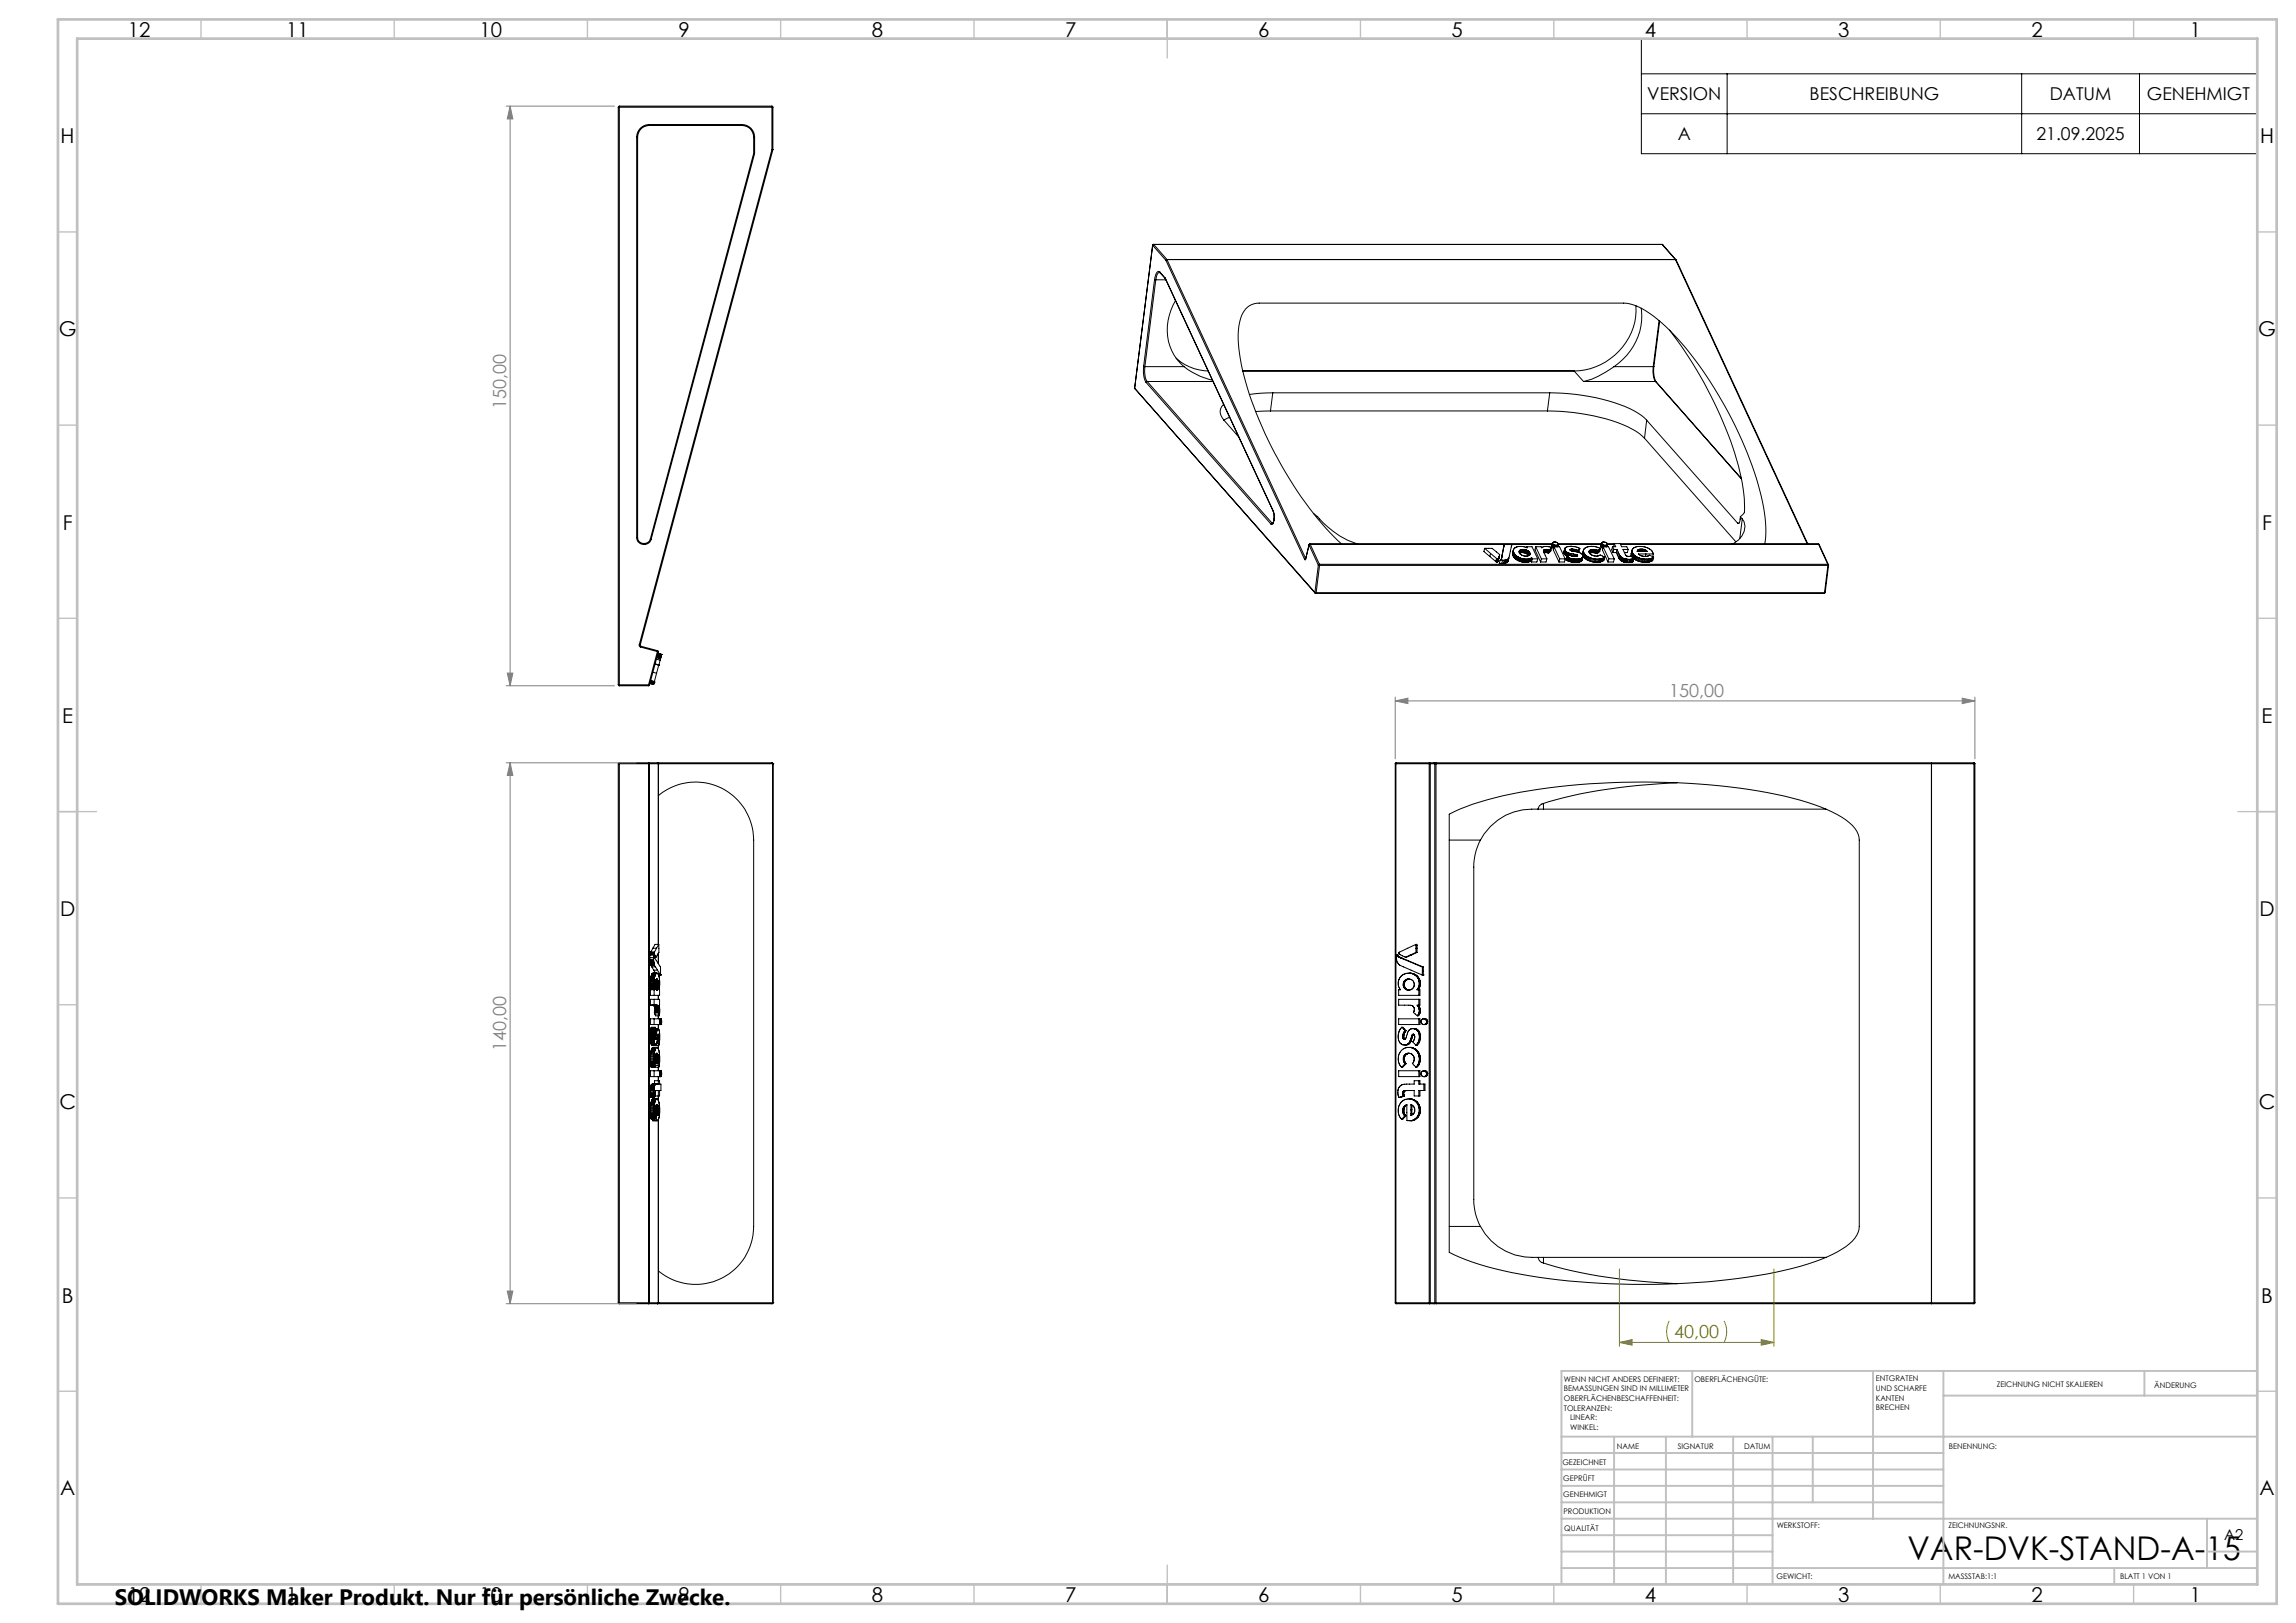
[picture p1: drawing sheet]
<svg xmlns="http://www.w3.org/2000/svg" width="594mm" height="420mm" viewBox="0 0 594 420" stroke-linecap="round" stroke-linejoin="round" font-family="sans-serif">
<defs><g id="words">
<text font-size="8.5" x="493.5" y="403.6">VAR-DVK-STAND-A-15</text>
<text font-size="5.8" x="29.7" y="415.3">SOLIDWORKS Maker Produkt. Nur für persönliche Zwecke.</text>
<g font-size="5.3">
<text x="33.1" y="9.5">12</text>
<text x="74.1" y="9.5">11</text>
<text x="124.1" y="9.5">10</text>
<text x="175.5" y="9.5">9</text>
<text x="225.5" y="9.5">8</text>
<text x="275.5" y="9.5">7</text>
<text x="325.5" y="9.5">6</text>
<text x="375.5" y="9.5">5</text>
<text x="425.5" y="9.5">4</text>
<text x="475.5" y="9.5">3</text>
<text x="525.5" y="9.5">2</text>
<text x="566.5" y="9.5">1</text>
<text x="15.7" y="37">H</text>
<text x="584.7" y="37">H</text>
<text x="15.2" y="87">G</text>
<text x="584.2" y="87">G</text>
<text x="16.2" y="137">F</text>
<text x="585.2" y="137">F</text>
<text x="16.1" y="187">E</text>
<text x="585.1" y="187">E</text>
<text x="15.5" y="237">D</text>
<text x="584.5" y="237">D</text>
<text x="15.4" y="287">C</text>
<text x="584.4" y="287">C</text>
<text x="16" y="337.1">B</text>
<text x="585" y="337.1">B</text>
<text x="15.5" y="387">A</text>
<text x="584.5" y="387">A</text>
<text x="33.1" y="414.5">12</text>
<text x="74.1" y="414.5">11</text>
<text x="124.1" y="414.5">10</text>
<text x="175.5" y="414.5">9</text>
<text x="225.5" y="414.5">8</text>
<text x="275.5" y="414.5">7</text>
<text x="325.5" y="414.5">6</text>
<text x="375.5" y="414.5">5</text>
<text x="425.5" y="414.5">4</text>
<text x="475.5" y="414.5">3</text>
<text x="525.5" y="414.5">2</text>
<text x="566.5" y="414.5">1</text>
</g>
<g font-size="4.7" fill="#808080">
<text x="131" y="105.7" transform="rotate(-90 131 105.7)">150,00</text>
<text x="431.9" y="180.4">150,00</text>
<text x="131" y="272" transform="rotate(-90 131 272)">140,00</text>
</g>
<text font-size="4.7" fill="#808000" x="433.1" y="346.4">40,00</text>
<g font-size="4.6">
<text x="426.2" y="26">VERSION</text>
<text x="468.2" y="26">BESCHREIBUNG</text>
<text x="530.3" y="26">DATUM</text>
<text x="555.4" y="26">GENEHMIGT</text>
<text x="434.1" y="36.3">A</text>
<text x="526.8" y="36.3">21.09.2025</text>
</g>
<text font-size="3.9" x="575.4" y="398.6">A2</text>
<g font-size="2">
<text x="404.6" y="357.6">WENN NICHT ANDERS DEFINIERT:</text>
<text x="438.4" y="357.6">OBERFLÄCHENGÜTE:</text>
<text x="485.3" y="357.5">ENTGRATEN</text>
<text x="485.3" y="360">UND SCHARFE</text>
<text x="516.6" y="359">ZEICHNUNG NICHT SKALIEREN</text>
<text x="557.3" y="359.2">ÄNDERUNG</text>
<text x="404.6" y="360.1">BEMASSUNGEN SIND IN MILLIMETER</text>
<text x="404.6" y="362.6">OBERFLÄCHENBESCHAFFENHEIT:</text>
<text x="404.6" y="365.1">TOLERANZEN:</text>
<text x="485.3" y="362.5">KANTEN</text>
<text x="485.3" y="365">BRECHEN</text>
<text x="406.2" y="367.6">LINEAR:</text>
<text x="406.2" y="370.1">WINKEL:</text>
<text x="418.3" y="375">NAME</text>
<text x="434" y="374.9">SIGNATUR</text>
<text x="451.2" y="374.9">DATUM</text>
<text x="504.2" y="374.9">BENENNUNG:</text>
<text x="404.2" y="379.1">GEZEICHNET</text>
<text x="404.4" y="383.3">GEPRÜFT</text>
<text x="404.4" y="387.4">GENEHMIGT</text>
<text x="404.5" y="391.8">PRODUKTION</text>
<text x="459.6" y="395.5">WERKSTOFF:</text>
<text x="504.1" y="395.5">ZEICHNUNGSNR.</text>
<text x="404.7" y="396.1">QUALITÄT</text>
<text x="459.6" y="408.5">GEWICHT:</text>
<text x="504.1" y="408.6">MASSSTAB:1:1</text>
<text x="548.5" y="408.6">BLATT 1 VON 1</text>
</g>
</g></defs>
<g fill="none" stroke="#000" stroke-width=".26">
<path d="M424.6 10h159.4v29.8h-159.4zM424.6 19.1h159.4M446.8 19.1v20.7M523 19.1v20.7M553.5 19.1v20.7M159.9 27.7h.3M159.9 27.7v149.5M160.2 27.5v.2M160.2 27.5l-.3 .2M160.2 27.7v149.5M160.2 27.7h39.5M160.2 27.5h39.5"/>
<path d="M164.7 35.5h.3M164.7 35.5v103.6M165 35.5v103.6M168 32.2a3.3 3.3 0 0 0-3.3 3.3M168 32.5a3 3 0 0 0-3 3M168 32.2v.3M168 32.2h24M168 32.5h24M192 32.2a3.3 3.3 0 0 1 3.2 3.3M192 32.5a3 3 0 0 1 3 3M192 32.2v.3M195 35.5h.2"/>
<path d="M195 39.7h.2M195 35.5v4.2M195 39.7l-26.8 99.8M195.2 39.7l-26.7 99.9M195.2 35.5v4.2M199.7 27.7h.3M199.7 38.7h.3M199.7 27.5v.2M199.7 27.5l.3 .2M199.7 27.7v11M199.7 38.7l-34.3 128.1M200 38.7v.1"/>
<path d="M200 27.7v11M200 38.8l-34.4 128.1M424.6 29.4h159.4M298.2 63.4v.1M298.2 63.4l-4.7 37.1M298.2 63.5l3.4 3.9M298.4 63.2l-.2 .2M298.4 63.2l.1 .1M298.4 63.2l131.6 .1M298.5 63.3l-.3 .2M298.5 63.3l3.4 3.9M298.7 72.3l.3 .1"/>
<path d="M298.7 72.3l-2.8 22.5M299 72.4l-2.8 22.5M299 72.4h2.6M300.1 70.4l-.2-.1a.82 .82 0 0 0-1 .9l-.2 1.1M300.1 70.4v.2M300.1 70.4l1.3 1.5M300.1 70.6l-.2-.1-.4 .2-.5 1.7M300.1 70.6l1.3 1.5M301.4 71.9v.2M301.4 71.9l28 60.5M301.6 67.4l35.9 77.4M301.9 67.2l-.3 .2"/>
<path d="M301.9 67.2h131.6M301.9 67.2h.1M301.9 67.2h131.5M301.9 67.2l35.9 77.3M304.1 77.8a13.2 13.2 0 0 0 2.2 17.1M423.2 79.1a16.2 16.2 0 0 1-16 16.9M424.6 79.7a15.7 15.7 0 0 1-7 15.2M430 63.2l.2 .1M430 63.2v.1M430 63.3h.2M430 63.3l3.4 3.9M430.2 63.3l3.4 3.9"/>
<path d="M433.4 67.2h.1M433.4 67.2h.2M433.5 67.2l.1 .1M433.5 67.2l34.1 73.6M433.6 67.2v.1M433.6 67.3l34.1 73.5M295.9 94.8a6.6 6.6 0 0 0 .6 4.2M295.9 94.8l.3 .1M296.2 94.9a5.9 5.9 0 0 0 .6 3.8M296.2 94.9h10.1M296.5 99l32.3 36.6M296.8 98.7l-.3 .3"/>
<path d="M296.8 98.7l32.3 36.7M296.8 98.7h17M304.3 92.7a12.8 12.8 0 0 0 8.3 3.3M306.3 94.9a18.4 18.4 0 0 0 7.4 3.5M321.5 96h85.7M407.2 96h.1M407.2 96l2.5 2.7M409.7 98.7h18.6M417.6 94.9l-1.2 .8a19.9 19.9 0 0 1-6.7 3M417.6 94.9h10.1M427.7 94.9a5.9 5.9 0 0 0 .6 3.8M427.9 94.8a6.8 6.8 0 0 0 .5 4"/>
<path d="M427.9 94.8l-.2 .1M428.3 98.7l.1 .1M428.3 98.7l22.2 25.2M428.4 98.8l22.1 25M429.2 83l-1.5 11.9M429.4 83.1l-1.5 11.7M431.9 85.4a102.9 102.9 0 0 1 18.6 38.2 27.8 27.8 0 0 1 .7 9.2l-.9 .9M293.5 100.4l.1 .2M293.5 100.5l.1 .1M293.5 100.5l46.7 52.8M293.5 100.4v.1M293.6 100.6l46.6 52.9"/>
<path d="M316.5 104.6a2.71 2.71 0 0 0 .2 4.1M316.7 108.7l3.7 4.3M318.1 108l-1.4 .7M328.7 106.3l-3.9 .2M328.7 106.3h71.6M329.3 101.7l-6 .4M329.3 101.7h71.6M329.3 101.7l-.6 4.6M400.3 106.3a50.1 50.1 0 0 1 21.9 4.7l1.9 1.2 1.3 1.2M400.9 101.7a50.1 50.1 0 0 1 21.9 4.6l1.9 1.2 1.3 1.2M400.9 101.7l-.6 4.6M425.4 113.4l23.7 26.8"/>
<path d="M426 108.7l23.5 26.7M426 108.7l-.6 4.7M164.7 139.1a1.81 1.81 0 0 0 1.8 1.8M164.7 139.1h.3M165 139.1a1.57 1.57 0 0 0 1.5 1.5M168.2 139.5l.3 .1M168.2 139.5a1.58 1.58 0 0 1-1.4 1.1M168.5 139.6a1.77 1.77 0 0 1-1.7 1.3M329.1 135.4l-.3 .2M329.1 135.4h.2M329.4 132.4l.2 1.9M329.4 132.4l.2 .8v1.1"/>
<path d="M329.6 134.6l-.2 .8h-.3M329.6 134.6l-.3 1h-.5M329.6 134.6h.1M329.6 134.3v.3M339.8 132.8l.7 .6a26 26 0 0 0 10.7 7.4M449.5 135.4h.4M450.3 133.7l-.1 .5a.96 .96 0 0 1-.6 1.2h-.1M450.3 133.7l.4 .6M450.7 134.3a4.4 4.4 0 0 1-2.7 6.5M450.7 134.3l-.6 5M166.5 140.6v.3M166.5 140.9h.3"/>
<path d="M166.5 140.6h.3M166.8 140.6v.3M337.7 144.7h.1M337.8 144.7l-.1 .2-.2-.1M337.8 144.6l-.3 .2M338.7 141h.1M338.7 141l-.9 3.7M338.7 141l2.4 5.2M338.9 140.8l-.2 .2M338.9 140.8h.1M338.9 140.8h62.7M338.9 140.8l2.4 5.2"/>
<path d="M340.2 153.3l.3 .1M340.2 153.3v.2M340.2 153.5h.2M340.4 153.5h131.5M340.5 153.4l-.1 .1M340.5 153.4h131.5M341.1 146.2l.3 .1M341.1 146.2l-.9 7.1M341.3 146l-.2 .2M341.3 146l.1 .3M341.3 146h131.6M341.4 146.3l-.9 7.1"/>
<path d="M341.4 146.3h131.5M347.1 140.8a91.5 91.5 0 0 1-20.6-30.4 61.9 61.9 0 0 1-6.2-23.8 10.1 10.1 0 0 1 2.4-7.1l1.7-.9 1.4-.2h94.3a15.2 15.2 0 0 1 8.8 4.3 85 85 0 0 1 19.3 26 76.5 76.5 0 0 1 8.6 26.7v3.5l-.2 1.9M384.1 141.9l-.2 .8 3.1 2.6M384.1 141.9h1.9l2 1.6-.1 .2M384.1 141.9l1.5 1.3M385.6 143.2l1.6 1.3M385.6 143.2l-.2 .8M387 145.3v.1M387 145.4h.1M387 145.4l.3-.8-.2 .8M387.1 145.4h.1M387.2 144.5l.2 .1"/>
<path d="M387.2 144.5l-.2 .8M387.2 145.4h.2M387.4 144.6h.2M387.4 144.6l-.2 .8M387.5 144.6l-.2 .8M387.5 145.4h-.1M387.6 145.2l-.1 .2M387.6 144.6l-.3 .8M387.6 144.6l-.2 .8M387.7 144.8l-.1 .4M387.7 144.5l-.1 .1M387.7 144.5l-.2 .9"/>
<path d="M387.8 144.4l-.1 .1M387.8 144.4l-.2 .8M387.8 144v.4M387.8 144l-.1 .8M387.9 143.7l-.2 1.1M387.9 143.7l-.1 .3M388.1 145l-.2 .8h1.1M388.1 145h1M388.4 144.7l-.3 .3M388.5 144.2l-.1 .5M388.5 144.2l.2-.8-.3 1.3M388.7 145l-.2 .8"/>
<path d="M389.1 140.9l-.6 3.3M389.1 140.9l-.2 1.1 .1-.3M389.1 140.9l2 .1M389.1 145l-.1 .8M389.2 145.8h-.2M389.2 145.8h.1M389.4 145.7l-.1 .1M389.4 144.9h.1M389.4 144.9l-.3 .1M389.4 144.9l-.2 .9M389.5 144.9l-.2 .9M389.6 145.7h-.2"/>
<path d="M389.6 144.9h-.1M389.6 144.9l-.2 .8M389.7 145.6l-.1 .1M389.8 145.6h-.1M389.8 144.9h-.2M389.8 144.9l-.2 .8M389.9 144.8l-.1 .1M389.9 144.8l-.2 .8M390 145.5l-.2 .1M390 144.8h-.1M390 144.8l-.2 .8M390.1 145.3l-.1 .2"/>
<path d="M390.1 144.7l-.1 .1M390.1 144.7l-.1 .8M390.2 145.2l-.1 .1M390.3 144.6l-.2 .1M390.3 144.6l-.2 .8M390.3 144.4v.2M390.3 144.4l-.2 .9M391.1 141h.1M391.1 141l-.8 3.4M391.3 143.2v.3M391.3 143.5l.1 .3M391.4 143.1l-.1 .1"/>
<path d="M391.4 143.8l.2 .3M391.5 142.5v.2M391.5 142.5l-.2 .9M391.5 142.3v.2M391.5 142.8l.1 .2M391.5 142.7v.1M391.5 142.8l-.1 .8M391.5 142.7l-.2 .8M391.5 142.3l-.2 .9M391.6 144.1l.1 .2M391.6 143l.1 .1M391.6 143l-.2 .8"/>
<path d="M391.7 143.1l.1 .2M391.7 143.1l-.2 .9M391.7 144.3l.1 .1M391.8 144.4l.1 .1M391.8 143.3l.1 .2M391.8 143.3l-.2 .8M391.9 143.5l.5 .4M391.9 143.5l-.2 .8M391.9 144.5l.1 .1M392 143.6l-.2 .8M392 144.6l.2 .1M392.1 143.7l-.2 .8"/>
<path d="M392.2 144.7l.1 .1M392.3 143.8l-.3 .8M392.3 144.8l.2 .1M392.4 143.9l.1 .1M392.4 143.9l-.2 .8M392.5 144.9l.1 .1M392.5 144l.2 .1M392.5 144l-.2 .8M392.6 145l.2 .1M392.7 144.1l.1 .1M392.7 144.1l-.2 .8M392.8 145.1l.5 .2"/>
<path d="M392.8 144.2l.2 .1M392.8 144.2l-.2 .8M393 144.3h.1M393 144.3l-.2 .8M393.1 142.5a1.48 1.48 0 0 0 2 1.4l.4-.1M393.1 142.5l-.1 .3M393.1 144.3l.4 .2M393.1 144.3l-.1 .9M393.2 142.4l-.1 .1M393.2 142.4l-.1 .6M393.3 145.3h.2M393.3 142.3l-.1 .1"/>
<path d="M393.3 144.4l-.2 .8M393.3 142.3l-.2 .8h.2M393.5 142.3h-.2M393.5 142.3l-.2 .8M393.5 145.3l.2 .1M393.5 144.5h.2M393.5 144.5l-.2 .8M393.6 143h.4M393.6 143l-.3 .1M393.7 145.4h.1M393.7 142.2l-.2 .1M393.7 144.5l.2 .1"/>
<path d="M393.7 144.5l-.2 .8M393.7 142.2l-.2 .8M393.8 142.2h.4M393.8 142.2h-.1M393.8 142.2l-.2 .8M393.8 145.4l.3 .1M393.9 144.6l.3 .1M393.9 144.6l-.2 .8M394 143h.2M394 142.2l-.2 .8M394.1 145.5h.1M394.1 144.6l-.3 .8"/>
<path d="M394.2 143h.1M394.2 145.5h.3M394.2 142.2h.2M394.2 144.7h.2M394.2 144.7l-.1 .8M394.2 142.2l-.2 .8M394.3 143l.2 .1M394.4 142.2h.1M394.4 142.2l-.2 .8M394.4 144.7h.3M394.4 144.7l-.2 .8M394.5 145.5h.5"/>
<path d="M394.5 143.1h.1M394.5 142.2l.2 .1M394.5 142.2l-.2 .8M394.6 143.1l.2 .1M394.7 144.7h.5M394.7 144.7l-.2 .8M394.7 142.3h.1M394.7 142.3l-.2 .8M394.8 143.2h.1M394.8 142.3l.2 .1M394.8 142.3l-.2 .8M394.9 143.2l.3 .3"/>
<path d="M394.9 144.7l-.2 .8M395 141.5l.1 .3a2.73 2.73 0 0 0-3.6 .5M395 142.4h.1M395 141.5h1.3l1.5 3.1M395 142.4l-.2 .8M395 141.5l-.1 .2M395.1 142.4l.1 .1M395.1 142.4l-.2 .8M395.2 144.7l-.2 .8M395.2 142.5l.2 .1M395.2 143.5l.2 .1M395.2 142.5l-.2 .8"/>
<path d="M395.3 142.6l-.2 .8M395.4 143.6h.1M395.4 144.7h-.2M395.4 144.7l-.2 .8M395.4 145.4l-.4 .1M395.4 142.6l.1 .2M395.4 143.6l.1 .1M395.4 142.6l-.2 .9M395.5 143.7v.1M395.5 142.8h.1M395.5 142.8l-.1 .8M395.6 143.7l-.1 .1"/>
<path d="M395.6 142.8l.1 .1M395.6 144.6l-.2 .1M395.6 144.6l-.2 .8M395.6 142.8l-.2 .8M395.7 142.9v.1M395.7 142.9l-.2 .8M395.7 143l.1 .1M395.7 143l-.1 .7M395.8 143.6l-.2 .1M395.8 143.1v.1M395.8 143.2l.1 .1M395.8 143.2l-.1 .4"/>
<path d="M395.8 143.1l-.1 .6M395.9 145.3l-.5 .1M395.9 143.3l-.1 .3M395.9 144.6h-.3M395.9 144.6l-.3 .8M395.9 143.3l-.1 .2M396 145.2l-.1 .1M396 144.5l-.1 .1M396 144.5l-.1 .8M396.1 145.2h-.1M396.1 145.2l.1 .2M396.2 144.4l-.2 .1"/>
<path d="M396.2 144.4l-.2 .8M396.3 144.3l.1 .3M396.3 144.3l-.1 .1M396.3 144.3l-.2 .9M396.4 144.6h1.4M396.4 144.6l-.2 .8M397.3 141.5l-.2 .8 1.5 3.1M397.3 141.5h1.4l.2 .3a2.19 2.19 0 0 1 2.5-.1M397.3 141.5l1.5 3.1M397.8 144.6l-.2 .8h-1.4M398.8 144.6h1.4M398.8 144.6l-.2 .8"/>
<path d="M399.3 142.7l.2 .3M399.3 142.4v.3M399.3 142.4v.2M399.4 142.4l-.1 .3M399.5 143h.1M399.5 143l.7 1.6M399.5 142.3l-.2 .1M399.5 142.3l-.1 .5M399.6 142.3h-.1M399.6 142.3l-.1 .7M399.7 143h.6M399.7 143h-.2"/>
<path d="M399.7 142.2l-.1 .1M399.7 142.2l-.2 .8M399.9 142.2h.5M399.9 142.2h-.2M399.9 142.2l-.2 .8M400.1 142.2l-.2 .8M400.2 144.6l-.2 .8h-1.4M400.3 143h.1M400.3 142.2l-.3 .8M400.3 143l.2 .1M400.4 142.2l-.2 .8M400.4 142.2h.1"/>
<path d="M400.4 142.2l-.1 .8M400.5 143.1h.1M400.5 142.2l.2 .1M400.5 142.2l-.2 .8M400.6 143.1h.1M400.7 142.3h.1M400.7 142.3l-.2 .8M400.8 142.3l-.2 .8M400.9 142.8l-.3 .3M401.1 142l-.2 .8M401.4 141.7l-.2 .8-.3 .3M401.4 141.7l-.6 .6"/>
<path d="M401.5 141.3v.1M401.5 141.4v.1M401.5 141.5l.1 .1M401.6 141.6v.1M401.6 141.7l.1 .1M401.6 140.5l.7-.3 .6 .3 .2 .3M401.6 140.6l.1 .1M401.6 140.5v.1M401.6 140.5l-.1 .9M401.7 140.7v.1M401.7 140.7l-.2 .8M401.7 141.8h.1"/>
<path d="M401.7 140.8h.1M401.7 140.8l-.1 .8M401.8 140.8v.1M401.8 140.8l-.2 .9M401.8 141.8l.2 .1M401.8 140.9l.1 .1M401.8 140.9l-.2 .8M401.9 141h.1M401.9 141l-.2 .8M402 141l.2 .1M402 141l-.2 .8M402.1 141l-.3 1.3 1.5 3.1"/>
<path d="M402.2 141.1h.1M402.2 141.1l-.1 .4M402.3 141.1h.1M402.3 141.1l-.1 .4M402.4 141.1h.1M402.4 141.1l-.1 .4M402.5 141.1h.3M402.5 141.1l-.1 .4M402.6 141.1l-.1 .4M402.7 141.1l-.1 .4M402.8 141.1l-.1 .4M402.8 141.1h.1"/>
<path d="M402.9 141.1l-.1 .4M403 141l-.1 .1M403 141l-.1 .5M403 141h.1M403.1 140.8l-.1 .2M403.1 140.8l-.1 .7 .1-.6M403.5 144.6l-1.5-3.1h1.5l1.4 3.1M403.5 144.6h1.4M403.5 144.6l-.2 .8M404.6 143v.1M404.6 143.1l.1 .1M404.7 143.2v.2"/>
<path d="M404.7 143.4l.2 .1M404.8 141.9l-.2 1.1M404.8 141.9l.5-.3a4.8 4.8 0 0 1 3.4 .3M404.8 142.3l.2 .2M404.8 141.9v.4M404.8 142.3l-.2 .8M404.8 142l-.2 1M404.9 143.5v.1M404.9 142.4l-.2 .8M404.9 144.6l-.2 .8h-1.4M404.9 143.6h.1M405 142.5l.1 .2"/>
<path d="M405 142.5l-.3 .9M405 143.6l.1 .1M405.1 143.7h.1M405.1 142.7v.1M405.1 142.7l-.2 .8M405.1 142.8h.1M405.1 142.8l-.2 .8M405.2 143.7v.1M405.2 142.8l.1 .1M405.2 142.8l-.2 .8M405.2 143.8h.1M405.3 142.9h.1"/>
<path d="M405.3 142.9l-.2 .8M405.3 143.8l.3 .1M405.3 144.1l-.2 .8 .3 .1M405.3 144.1l.3 .1M405.3 142.9l.1 .1M405.3 142.9l-.1 .8M405.4 145l.5 .3M405.4 143h.2M405.4 143l-.2 .8M405.6 144.2l.5 .2M405.6 143l.2 .1M405.6 144.2l-.2 .8"/>
<path d="M405.6 143l-.3 .8M405.6 143.9h.1M405.6 143.9l-.3 .2M405.7 144.3l-.1 .8M405.8 143.1l.5 .1M405.8 143.1l-.2 .8M405.9 145.3h.2M405.9 144.4l-.2 .8M405.9 143.6l1.4 .4M405.9 143.6l-.3 .3M406 143.2l-.1 .4M406.1 145.3l.2 .1"/>
<path d="M406.1 144.4l.2 .1M406.1 144.4l-.2 .9M406.2 142.2v.1M406.2 142.3l.1 .1M406.3 142.2h-.1M406.3 142.4v.1M406.3 142.2l-.1 .2M406.3 145.4h.2M406.3 144.5l.2 .1M406.3 144.5l-.2 .8M406.3 142.2h.1M406.3 142.5h.1"/>
<path d="M406.3 143.2l.3 .1M406.3 143.2l-.1 .5M406.3 142.2v.2M406.4 142.5l1.7 .3M406.4 142.2l-.1 .3M406.5 145.4l.4 .1M406.5 144.6h.2M406.5 144.6l-.2 .8M406.5 142.1h.5M406.5 142.1l-.1 .1M406.5 142.1l-.1 .4M406.6 142.1l-.1 .4"/>
<path d="M406.6 143.3l.4 .1M406.6 143.3l-.1 .5M406.7 144.6h.2M406.7 144.6l-.2 .8M406.7 142.1l-.1 .5M406.8 142.1l-.1 .5M406.9 144.6l.2 .1M406.9 144.6l-.2 .8M406.9 145.5h.2M407 142.1l.2 .1M407 142.1l-.1 .5M407 143.4l.5 .1"/>
<path d="M407 143.4l-.1 .5M407.1 144.7h.2M407.1 144.7l-.2 .8M407.1 145.5h.2M407.2 142.2h.2M407.2 142.2l-.1 .4M407.3 145.5h.8M407.3 144.7h.2M407.3 144.7l-.2 .8M407.3 144h.6M407.4 142.2h.1M407.4 142.2l-.2 .5"/>
<path d="M407.5 144.7h.8M407.5 142.2l.2 .1M407.5 143.5h.2M407.5 144.7l-.2 .8M407.5 143.5l-.1 .5M407.5 142.2l-.1 .5M407.6 142.2l-.1 .5M407.7 143.5l.3 .1M407.7 143.5l-.2 .5M407.7 142.3l.3 .1M407.7 144.7l-.2 .8M407.7 142.3l-.1 .5"/>
<path d="M407.8 143.5l-.1 .5M407.9 144.7l-.2 .8M407.9 143.6l-.1 .4M408 142.4h.1M408 142.4l-.2 .4M408 143.6h.1M408 143.6l-.1 .4M408.1 143.9l-.2 .1M408.1 142.8l.1 .1M408.1 143.6v.1M408.1 143.6l-.1 .4M408.1 144.7l-.2 .8"/>
<path d="M408.1 143.7l-.1 .2M408.1 142.4l-.1 .4M408.1 143.7v.2M408.2 142.9a1.33 1.33 0 0 1 1.3 1.2M408.3 145.5h.1M408.3 145.5h-.2M408.3 144.7l-.2 .8M408.4 142.2l-.2 .7M408.4 144.7h.3M408.4 144.7h-.1M408.4 144.7l-.1 .8M408.6 145.4l-.2 .1"/>
<path d="M408.7 144.7l-.3 .8M408.7 141.9l-.4 1M408.7 141.9l-.6 .5M408.8 145.4h-.2M408.8 144.6l-.1 .1M408.8 144.6l-.2 .8M409 145.3l-.2 .1M409 144.6h-.2M409 144.6l-.2 .8M409.1 145.2l-.1 .1M409.1 144.5l-.1 .1M409.1 144.5l-.2 .8"/>
<path d="M409.2 145.2h-.1M409.2 144.5h-.1M409.2 144.5l-.2 .8M409.2 145.1v.1M409.3 144.4l-.1 .1M409.3 144.4l-.2 .8M409.3 144.9l-.1 .2M409.3 144.4h.1M409.3 144.4l-.1 .8M409.4 144.3l-.2 .8M409.4 143.5l.1 .1M409.5 143.6v.2"/>
<path d="M409.5 144.2l-.2 .8M409.5 143.8l.1 .2M409.5 144.1l-.2 .3M409.5 144.1l-.2 .9M409.6 144l.1 .1M409.6 142.4l-.2 1.1M409.6 142.4l.1 .4M409.6 142.5l-.2 1M409.7 142.8v.2M409.7 142.8l-.2 .8M409.7 144.1l.1 .2M409.7 143l.1 .1"/>
<path d="M409.7 143l-.2 .8M409.8 143.1l.1 .2M409.8 143.1l-.2 .9M409.8 144.3l.2 .1M409.9 143.3l.1 .2M409.9 143.3l-.2 .8M410 144.4l.1 .2M410 143.5l.3 .2M410 143.5l-.2 .8M410.1 144.6l.3 .1M410.2 143.6l-.2 .8M410.3 143.7l.2 .2"/>
<path d="M410.3 143.7l-.2 .9M410.4 144.7l.4 .3M410.5 143.9l.3 .2M410.5 143.9l-.1 .8M410.8 144.1l.3 .1M410.8 144.1l-.2 .8M410.8 145l.6 .2M411.1 144.2l.2 .1M411.1 144.2l-.3 .8M411.1 142.9l.1 .2M411.2 142.6l-.1 .3M411.2 142.6l-.1 .2"/>
<path d="M411.2 143.1a2.12 2.12 0 0 0 2.8 .5l1.1 .6M411.2 142.5l-.1 .4M411.3 143.1h.1M411.3 144.3l.3 .1M411.3 144.3l-.2 .8M411.3 142.4l-.1 .6M411.4 143.1h-.1M411.4 142.4l-.2 .2M411.4 142.4l-.2 .7M411.4 145.2l.3 .1M411.5 142.3l-.2 .8M411.5 143.1h-.1"/>
<path d="M411.6 142.3l-.2 .8M411.6 143l-.1 .1M411.6 144.4l.3 .1M411.6 144.4l-.2 .8M411.7 142.3l-.3 .1M411.7 142.3l-.2 .8M411.7 145.3l.7 .2M411.8 143h.4M411.8 143h-.2M411.8 142.2l-.1 .1M411.8 142.2l-.2 .8M411.9 144.5l.3 .1"/>
<path d="M411.9 144.5l-.2 .8M411.9 142.2h.5M411.9 142.2h-.1M411.9 142.2l-.1 .8M412.1 142.2l-.2 .8M412.2 143h.2M412.2 144.6l.4 .1M412.2 144.6l-.2 .8M412.3 142.2l-.2 .8M412.4 145.5h.2M412.4 143h.1M412.4 142.2h.2"/>
<path d="M412.4 142.2l-.2 .8M412.5 143l.3 .1M412.6 142.2h.1M412.6 144.7h.3M412.6 144.7l-.2 .8M412.6 142.2l-.2 .8M412.6 145.5h.4M412.7 142.2l.1 .1M412.7 142.2l-.2 .8M412.8 143.1h.1M412.8 142.3h.3M412.8 142.3l-.2 .8"/>
<path d="M412.9 144.7h.3M412.9 144.7l-.3 .8M412.9 143.1l.1 .1M413 142.3l-.2 .8M413 145.5h.3M413 143.2h.1M413.1 142.3l.1 .1M413.1 142.3l-.2 .8M413.1 143.2l.1 .1M413.2 144.7h.3M413.2 142.4h.1M413.2 144.7l-.2 .8"/>
<path d="M413.2 142.4l-.2 .8M413.3 142.4l.1 .1M413.3 142.4l-.2 .8M413.4 142.5l-.2 .8M413.5 144.7l-.2 .8M413.6 145.5h.2M413.6 145.5h-.3M413.7 142.2l-.3 .3M413.7 142.2l-.1 .8M413.8 144.7h.2M413.8 144.7h-.3M413.8 144.7l-.2 .8"/>
<path d="M414 145.4l-.2 .1M414 144.7l-.2 .8M414.1 141.9l-.2 .8-.7 .6M414.1 141.9a3.5 3.5 0 0 0-4.4 .4l-.1 .1M414.1 141.9l-.4 .3M414.2 141.3v.1M414.2 141.4v.1M414.2 145.4h-.2M414.2 141.5l.1 .1M414.2 144.6l-.2 .1M414.2 144.6l-.2 .8M414.3 141.6v.1"/>
<path d="M414.3 140.8h-11.2M414.3 141.7l.2 .1M414.3 145.3l-.1 .1M414.3 140.5a.82 .82 0 0 1 1.1-.1l.4 .4M414.3 140.6l.1 .1M414.3 140.5v.1M414.3 140.5l-.1 .9M414.4 144.6h-.2M414.4 144.6l-.2 .8M414.4 140.7v.1M414.4 140.7l-.2 .8M414.4 140.8h.1"/>
<path d="M414.4 140.8l-.1 .8M414.5 141.8h.1M414.5 140.8l.2 .2M414.5 140.8l-.2 .9M414.5 144.5l-.1 .1M414.5 144.5l-.2 .8M414.5 140.9l-.2 .8M414.6 141.8l.1 .1M414.7 144.4l-.2 .1M414.7 144.4l-.2 .9M414.7 141h.1M414.7 141l-.2 .8"/>
<path d="M414.7 141.5l-.2 .8 1.5 3.1M414.7 141.5h1.4l1.5 3.1M414.7 141.5l1.5 3.1M414.8 145.1l-.5 .2M414.8 141h.1M414.8 141l-.3 .8M414.8 144.4h-.1M414.8 144.4l-.2 .8M414.8 141l.2 .1M414.8 141l-.2 .8M414.9 145l-.1 .1M414.9 141.1l-.1 .4"/>
<path d="M414.9 144.3l-.1 .1M414.9 144.3l-.1 .8M415 141.1h.2M415 141.1l-.1 .4M415.1 144.2l-.2 .1M415.1 144.2l-.2 .8M415.1 144.2h.1M415.2 141.1h.2M415.2 141.1l-.1 .4M415.3 141.1l-.1 .4M415.4 141.1l-.1 .4M415.5 141.1h.1"/>
<path d="M415.5 141.1h-.1M415.5 141.1l-.1 .4M415.6 141.1l-.1 .4M415.6 141.1h.1M415.6 141.1v.4M415.7 141l-.1 .1M415.8 141h-.1M415.8 141l-.2 .5 .1-.5M415.8 140.8h1.8M415.8 140.8v.1M415.8 140.9v.1M415.8 140.9l-.1 .6"/>
<path d="M416.2 144.6h1.4M416.2 144.6l-.2 .8M417.2 141.5l-.2 .8 .3 .7M417.2 141.5l.3 .7M417.3 143h.8M417.5 142.2h.8M417.5 142.2l-.2 .8M417.6 144.6l-.2 .8h-1.4M417.6 140.7l.4 .8h-.8M417.6 140.7h1.6l.3 .8h1.4l.3 .7M417.6 140.7l-.2 .8M418.1 143l.4 .7"/>
<path d="M418.3 142.2l.3 .7M418.3 142.2l-.2 .8M418.5 143.7l.2 .5M418.6 142.9l.3 .5M418.6 142.9l-.1 .8M418.7 144.2l.2 .4M418.9 144.6l.1 .1M418.9 143.4l.2 .3M418.9 143.4l-.2 .8M419 144.7l.3 .3M419.1 143.7l.1 .2M419.1 143.7l-.2 .9"/>
<path d="M419.2 143.9l.1 .1M419.2 143.9l-.2 .8M419.2 140.8h51.3M419.3 144l.1 .1M419.3 144l-.2 .8M419.3 145l.2 .1M419.4 144.1l.1 .1M419.4 144.1l-.2 .8M419.5 145.1l.1 .1M419.5 144.2l.2 .1M419.5 144.2l-.2 .8M419.6 145.2l.2 .1"/>
<path d="M419.7 144.3l.1 .1M419.7 144.3l-.2 .8M419.8 144.4l.3 .1M419.8 145.3l.2 .1M419.8 144.4l-.2 .8M420 145.4h.2M420.1 144.5l.1 .1M420.1 144.5l-.3 .8M420.2 145.4l.1 .1M420.2 144.6l.5 .1M420.2 144.6l-.2 .8M420.3 145.5h.2"/>
<path d="M420.4 144.6l-.2 .8M420.5 145.5h.1M420.5 144.7l-.2 .8M420.6 145.5h.2M420.7 144.7h.1M420.7 144.7l-.2 .8M420.8 145.5h.2M420.8 144.7h.2M420.8 144.7l-.2 .8M421 145.5l.3 .1M421 144.7h.1M421 144.7l-.2 .8"/>
<path d="M421.1 144.7l.4 .1M421.1 144.7l-.1 .8M421.2 142.2l-.2 .8h-.7M421.2 142.2h-1.3l.3 .7a1.12 1.12 0 0 0 1.4 1.1l.4-.1 .8 .7M421.3 145.6h.3M421.5 144.8l-.2 .8M421.8 144.7h.2M421.8 144.7l-.3 .1M421.8 144.7l-.2 .9M422 145.5l-.4 .1M422 144.7l-.2 .8M422 143.6l.2 .4"/>
<path d="M422.2 145.5h-.2M422.2 144l.1 .1M422.2 144.7h-.2M422.2 144.7l-.2 .8M422.2 142.6l.1 .4M422.2 142.5v.1M422.2 142.6l-.2 .8M422.2 142.5l-.2 .8M422.2 142.4l-.2 1.2M422.2 142.4a1.68 1.68 0 0 1 1.6-1h1.1a3.3 3.3 0 0 1 2.8 2M422.2 142.4v.1M422.2 142.8l-.2 .8"/>
<path d="M422.3 144.1l.1 .2M422.3 143l.2 .3M422.3 143l-.2 .8M422.4 145.4l-.2 .1M422.4 144.7h-.2M422.4 144.7l-.2 .8M422.4 143.1l-.2 .9M422.5 145.4h.1M422.5 145.4h-.1M422.5 143.3l.1 .2M422.5 143.3l-.2 .8M422.6 144.6l-.2 .1"/>
<path d="M422.6 144.6l-.2 .8M422.6 143.5l.2 .1M422.6 143.5l-.2 .8M422.7 144.6h.1M422.7 144.6h-.1M422.7 144.6l-.2 .8M422.8 143.6l-.2 .8-.2-.1M422.8 144.6l.4 .3M422.8 143.6l.2 .2M423 143.8l.2 .2M423 143.8l-.2 .8M423.2 144l.2 .1"/>
<path d="M423.2 144l-.2 .8M423.2 144.9l.2 .1M423.4 144.1l.3 .1M423.4 144.1l-.2 .8M423.4 145l.3 .2M423.7 144.2l.2 .1M423.7 144.2l-.3 .8M423.7 142.5l-.1 .2M423.7 142.4l-.1 .3M423.7 145.2h.3M423.8 142.4h-.1M423.8 142.4l-.2 .3 .1-.3"/>
<path d="M423.8 142.3v.1M423.8 142.3l-.1 .4M423.9 142.3h-.1M423.9 144.3l.3 .1M423.9 144.3l-.2 .9M423.9 142.3l-.1 .4M424 145.2l.3 .1M424 142.2l-.1 .1M424 142.2l-.1 .5M424.1 142.2h.1M424.1 142.2h-.1M424.1 142.2l-.1 .5"/>
<path d="M424.2 144.4l.3 .1M424.2 144.4l-.2 .8M424.2 142.2l-.1 .5M424.3 145.3l.3 .1M424.4 142.1h.6M424.4 142.1l-.2 .1M424.4 142.1l-.2 .6M424.5 144.5l.2 .1M424.5 144.5l-.2 .8M424.6 145.4h.3M424.6 142.1l-.2 .6M424.7 144.6l.7 .1"/>
<path d="M424.7 144.6l-.1 .8M424.8 142.1l-.2 .6M424.9 145.4l.3 .1M425 142.1l.1 .1M425 142.1l-.1 .6M425.1 144.6l-.2 .8M425.1 142.2h.1M425.1 142.2l-.1 .5M425.2 145.5h.2M425.2 142.2h.1M425.2 142.2l-.1 .5M425.3 142.2l.2 .1"/>
<path d="M425.3 142.2l-.1 .5M425.4 144.7h.2M425.4 144.7l-.2 .8M425.4 145.5h.6M425.5 142.3h.1M425.5 142.3l-.1 .4M425.6 142.3l.1 .1M425.6 142.3l-.1 .4M425.6 144.7h.6M425.6 144.7l-.2 .8M425.7 142.4h.1M425.7 142.4l-.1 .3"/>
<path d="M425.8 142.4l.1 .1M425.8 142.4l-.1 .3M425.8 143.4l-.1 .6M425.9 142.5h.1M425.9 142.5l-.1 .2M425.9 144.7l-.2 .8M426 142.5l.1 .2h-2.5M426 142.5l-.1 .2M426 142.6v.1M426.2 144.7l-.2 .8M426.3 145.5h.2M426.3 145.5h-.3"/>
<path d="M426.5 144.7h.2M426.5 144.7h-.3M426.5 144.7l-.2 .8M426.7 145.4l-.2 .1M426.7 144.7l-.2 .8M426.8 145.4h-.1M426.9 144.6l-.2 .1M426.9 144.6l-.2 .8M427 145.3l-.2 .1M427 144.6h-.1M427 144.6l-.2 .8M427.1 145.3h-.1"/>
<path d="M427.2 144.5l-.2 .1M427.2 144.5l-.2 .8M427.3 145.2l-.2 .1M427.4 144.4l-.2 .1M427.4 144.4l-.3 .9M427.5 144.4h-.1M427.5 144.4l-.2 .8M427.5 145.1l-.2 .1M427.6 144.3l-.1 .1M427.6 144.3l-.2 .9M427.7 144.3h-.1M427.7 144.3l-.2 .8"/>
<path d="M427.7 143.4h-3.8l1.2 .6h1.1l.6-.3 1 .5M427.7 143.4l-.1 .7M427.8 144.2l-.3 .9M427.8 144.2l-.1 .1M470.5 140.8l.1 .1M470.5 140.8l2.4 5.2M470.6 140.9l2.4 5.2M472 153.4l-.1 .1M472.2 153.3l-.3 .2M472.2 153.3l-.2 .1M472.9 146v.3M472.9 146l.1 .1"/>
<path d="M472.9 146.3l-.9 7.1M473 146.1l.1 .1M473.1 146.2l-.2 .1M473.1 146.2l-.9 7.1M159.9 177.2h.3M159.9 177.2l.3 .3M160.2 177.2v.3M160.2 177.2h7.6M160.2 177.5h7.6M165.4 166.8v.4l.3 .2M165.4 166.8l.2 .1M165.6 166.9l.2 .3"/>
<path d="M165.7 167.4l4.4 1.2M165.8 167.2l-.1 .2M165.8 167.2l4.3 1.2M167.8 177.2l.2 .1M167.8 177.2v.3M168 177.3l-.2 .2M168.1 176.8l1 .3M168.1 176.9l1 .2M168.2 176.7l.9 .3M168.2 176.6l1 .3M168.2 176.5l1 .3M168.3 176.4l.9 .2"/>
<path d="M168.3 176.2l1 .2M168.3 176.2l1 .3M168.3 176.1l1 .3M168.9 174l1 .2M169.1 177v.1M169.2 176.9l-.1 .1M169.2 176.8v.1M169.2 176.6v.2M169.3 176.5h.1M169.3 176.4v.1M169.3 176.5l-.1 .1M169.3 176.4h.1"/>
<path d="M169.8 170.6l1 .2M169.9 174.2l-.6 2.2M169.9 170.2l1 .2M169.9 170.1l1 .3M170 170l1 .2M170 170.1l.9 .2M170 169.8l1 .3M170.1 168.6l.2 .1M170.1 168.6l-2.3 8.6M170.1 169.6l.9 .3M170.1 169.6l1 .2M170.1 169.5l1 .2"/>
<path d="M170.1 168.4v.2M170.1 168.4l.2 .3M170.1 169.4l1 .2M170.2 169.2l.9 .3M170.2 169.1l1 .3M170.3 168.7l-2.3 8.6M170.4 172.1h.1M170.4 172.1l-.9-.2 1 .2M170.4 172.1l-.5 2.1M170.8 170.8l-.3 1.3M170.9 170.4h.1M170.9 170.4l-.1 .4"/>
<path d="M171 170.2l-.1 .2M171 169.9v.3M171.1 169.7v.1M171.1 169.8l-.1 .1M171.1 169.6v.1M171.2 169.4h.1M171.2 169.4l-.1 .2M159.9 197.6h.3M159.9 197.6v139.5M160.2 197.4v.2M160.2 197.4l-.3 .2M160.2 197.4h39.6l.2 .2"/>
<path d="M160.2 197.6v139.5M160.2 197.6h7.6M167.8 197.6v-.2l.2 .2M167.8 197.6h.2M167.8 197.6v139.5M168 197.6h32M168 197.6v139.5M170.1 197.4l.2 .2M170.3 197.6h.1M170.3 197.6v46.8M200 197.6h.1M200 197.6v139.5"/>
<path d="M361 197.6h.1M361 197.6v139.5M361.1 197.6h8.6M361.1 197.6v139.5M361.2 197.4l-.1 .2M361.2 197.4l-.2 .2M361.2 197.4h9.8M369.7 197.6h.3M369.7 197.6l.1-.2 .2 .2M369.7 197.6v139.5M370 197.6h1.2M370 197.6v139.5"/>
<path d="M371 197.4l.2 .2M371 197.4h.6M371.2 197.6h.3M371.2 197.6v139.5M371.5 197.6h139.2M371.5 197.6v139.5M371.6 197.4l-.1 .2M371.6 197.4h139.1M499.7 197.6h.1M499.7 197.6v139.5M499.7 197.4v.2M510.7 197.6h.2"/>
<path d="M510.7 197.4v.2M510.7 197.4l.2 .2M510.7 197.6v139.5M510.9 197.6v139.5M170.3 205.9a15 15 0 0 1 16-2.1 15 15 0 0 1 8.7 13.6v100a15 15 0 0 1-8.7 13.6 15 15 0 0 1-16-2.1M374.9 210.7a75.6 75.6 0 0 1 23.2-6.5 189.8 189.8 0 0 1 63.5 1.8 46.9 46.9 0 0 1 16 6.2 7 7 0 0 1 3.4 5.2v100a6.7 6.7 0 0 1-3.4 5.2 46 46 0 0 1-16 6.1 186 186 0 0 1-72.8 .1 58.2 58.2 0 0 1-13.9-4.7zM374.9 217.4h8.1M383 217.4a14.5 14.5 0 0 0-1.7 7v86a14.5 14.5 0 0 0 1.7 7M397.9 209.4a15.1 15.1 0 0 0-14.9 8M397.9 209.4h1.4M399.3 209.4h73.1M399.3 207.9v1.5"/>
<path d="M433.9 202.6a128.8 128.8 0 0 0-35.2 5.6l-.4 .3-.4 .9M168.1 248.8l.1 .2M168.1 247.8h1M168.1 248.3h1M168.1 248.5h1M168.1 248.7h1M168.1 248.8h1M168.2 249v.1M168.2 249h1M168.2 249.1v.1M168.2 249.2l.1 .3M168.2 249.1h1"/>
<path d="M168.2 249.2h1M168.2 254v1M168.2 255l.1 .3M168.2 254.5h1M168.2 254.8h1M168.2 254.2h1M168.2 254h1M168.2 255h1M168.3 246.6v.1M168.3 253.6v.2M168.3 246.7v.1M168.3 249.5v.1"/>
<path d="M168.3 253.8l-.1 .2M168.3 255.3l.1 .7M168.3 249.5h.9M168.3 253.8h.9M168.3 255.3h.9M168.3 253.6h1M168.3 246.6h1M168.3 246.7h1M168.3 246.4v.2M168.3 246.8v.1M168.3 253.3v.2M168.3 246.6h.1"/>
<path d="M168.3 246.9l.1 .2M168.3 249.6v.1M168.3 253.5v.1M168.3 249.6h1M168.3 255.5h1M168.3 253.5h1M168.3 246.8h1M168.3 246.5h1M168.3 246.9h1M168.3 253.3h1M168.3 249.7l.1 .1M168.3 255.8h1"/>
<path d="M168.3 249.7h1M168.3 253.1h1M168.4 247.1h.1M168.4 249.8l.2 .4M168.4 252.9l-.1 .4M168.4 256v.1M168.4 247.1h1M168.4 256h1M168.4 249.8h.9M168.4 252.9h.9M168.4 252.8h1M168.5 252.6l-.1 .3"/>
<path d="M168.5 252.6h.9M168.5 252.5v.1M168.5 252.5h.9M168.5 252.4v.1M168.5 252.4h1M168.6 252.3h.9M168.6 252.2l-.1 .2M168.6 252.2h1M168.6 250.2l.5 .9M168.6 252.1v.1M168.6 250.2h1M168.6 252.1h1"/>
<path d="M168.7 252l-.1 .1M168.7 252h1M168.7 252h.1M168.8 251.9l-.1 .1M168.8 251.9h1M168.9 251.9h1.2M168.9 245.4l-.6 1M168.9 245.4h1M168.9 251.8l-.1 .1M169.1 247.1h-1v1.7M169.1 247.1v1.4M169.1 247.1v.3"/>
<path d="M169.1 248.5v.2M169.1 251.1l.5 .7M169.1 248.7v.1M169.1 248.8l.1 .2M169.1 247.4l.1 .2M169.1 251.1h1M169.1 247.4h.4M169.2 249.1v.1M169.2 249v.1M169.2 247.6l1.7 2.6v2.1M169.2 249.2v.3M169.2 247.6h.5"/>
<path d="M169.2 249.5l.1 .1M169.2 253.8v1.5M169.2 256.1v1.5M169.2 258.6v1.5M169.2 255.3l.1 .5M169.3 253.5v.1M169.3 253.6l-.1 .2M169.3 246.9h.1M169.3 247.7h.4M169.3 249.6v.1M169.3 253.1v.2M169.3 246.4v.5"/>
<path d="M169.3 249.7v.1M169.3 255.8l.1 .2M169.3 253.3v.2M169.3 246.9l.2 .5M169.3 246.4h-1M169.3 249.8l.3 .4M169.3 252.9v.2M169.4 252.6l-.1 .3M169.4 252.5v.1M169.5 252.4l-.1 .1M169.5 252.3v.1M169.5 247.4l.2 .2"/>
<path d="M169.5 254.9l.1 .7M169.5 254.8h.8M169.5 255h.8M169.6 250.2l.5 .9M169.6 252.2l-.1 .1M169.6 255.3h.7M169.6 254.2h.7M169.6 255.4h.7M169.6 254.4h.7M169.6 255.1h.7M169.6 254.5h.7M169.6 255.6l.1 .1"/>
<path d="M169.6 255.6h.7M169.6 253.9h.7M169.7 255.7v.1M169.7 255.8l.1 .3M169.7 252l-.1 .2M169.7 253.8h.5M169.7 247.6v.1M169.7 255.8h.5M169.7 255.7h.6M169.7 253.6l-.2 1.3M169.7 255.9h.5M169.7 252h.1"/>
<path d="M169.7 253.6h.5M169.7 256h.4M169.8 253.5l-.1 .1M169.8 256.1l.1 .1M169.8 251.9l-.1 .1M169.8 256h.3M169.8 253.5h.3M169.8 256.1h.3M169.8 253.4v.1M169.8 253.4h.3M169.9 253.4h.2M169.9 253.4h-.1"/>
<path d="M169.9 256.2h.1M169.9 245.4l-.6 1M169.9 251.8l-.1 .1M170.1 253.4v.1M170.1 256.1l-.1 .1M170.1 251.1l.5 .8M170.1 253.5l.1 .1M170.1 256v.1M170.1 251.9l.3 .4M170.1 251.9h.5M170.2 253.6v.2M170.2 255.9l-.1 .1"/>
<path d="M170.2 253.8l.1 .1M170.3 255.6v.1M170.3 253.9v.5M170.3 255.7l-.1 .2M170.3 255.3v.1M170.3 255.4v.2M170.3 246.6v2.8M170.3 254.4v.7M170.3 257.6v1M170.3 255.1v.2M170.4 252.3l.3 1.8-.2 2h.1v1.5h-2.3v-1.5l1.1-.1M170.4 252.3h.5"/>
<path d="M170.4 244.4h-.9l-.6 1M170.4 244.4l.1 1a2.52 2.52 0 0 1-.8 2.3M170.4 244.4l-.5 1M170.6 251.9l.3 .4M170.9 252.3h.1M361.3 247.1l.3 .1M361.3 247.1a2.41 2.41 0 0 0 1.8 3.1l5.1 2.1M361.3 247.1l.1 .1M361.4 247.2v.2M361.4 247.2h.2M361.4 247.4h.3M361.4 247.4l.2 .1"/>
<path d="M361.6 247.5l.1 .1M361.6 247.5h.2M361.6 247.2l.1 .2M361.7 247.6h.2M361.7 247.6l.7 .3M361.7 247.4l.2 .2M361.8 247.6h.3M361.9 247.6h.2M362.1 247.6l.6 .3M362.4 247.9l1.5 .6M362.4 247.9h.3M362.7 247.9l1.5 .6"/>
<path d="M363 254.8h.3M363 254.9h.3M363 254.6h.3M363 254.6v.5M363 255.1l.1 .3M363 255.1h.3M363.1 255.2h.2M363.1 254.4h.2M363.1 254.3h.3M363.1 254.3l-.1 .3M363.1 255.4l.2 .3M363.1 255.4h.3"/>
<path d="M363.1 254.1v.2M363.1 254.1h.3M363.2 255.5h.2M363.3 254h.2M363.3 255.6h.2M363.3 254l-.2 .1M363.3 254.6v.3M363.3 254.9v.2M363.3 255.7h.3M363.3 253.8v.2M363.3 255.7l.3 .3M363.3 253.8h.3"/>
<path d="M363.3 255.2l.1 .2M363.3 255.1v.1M363.4 254.3l-.1 .3M363.4 255.4v.1M363.4 255.8h.3M363.4 253.7l-.1 .1M363.4 253.7h.3M363.4 255.5l.2 .2M363.5 254l-.1 .3M363.5 255.9h.3M363.6 253.6h.2M363.6 253.6l-.2 .1"/>
<path d="M363.6 255.7l.3 .3M363.6 253.8l-.1 .2M363.6 253.6h.1M363.6 256l.1 .1M363.6 256h.3M363.7 256.1h.3M363.7 256.1h.2M363.8 253.6l-.2 .2M363.9 256.1h.3M363.9 256.1l.4 .1M363.9 256l.1 .1M363.9 248.5h.3"/>
<path d="M363.9 248.5l3.7 1.6M364 253.4a1.43 1.43 0 0 1 1.9 1.3 1.43 1.43 0 0 1-1.8 1.5M364 253.4l-.4 .2M364 256.1h.2M364 253.5l-.4 .1M364 253.5l-.2 .1M364.2 248.5l3.6 1.6M364.2 256.1l.4 .1M364.5 253.4l-.5 .1M364.6 253.4h-.6M364.6 251.8l.2 .1M364.8 247.2l-1.2 .5"/>
<path d="M364.8 247.2h.3M364.8 251.9l.7 .1M364.8 251.8l.3 .1M365.1 251.9h.4M365.1 251.9a2.71 2.71 0 0 0-2.7 .8 2.71 2.71 0 0 0-.5 2.8l.4 .6h-.5v1.5h5.5v-1.5h-.7l.1-.1M365.1 247.2l-1.5 .5M365.5 252h.3M365.5 252l.2 .1M365.5 251.9l.3 .1M365.7 252.1h.2M365.7 252.1l.2 .1M365.8 252l.1 .1"/>
<path d="M365.9 252.2h.2M365.9 252.2l.1 .1M365.9 252.1l.2 .1M366 252.3h.3M366 252.3l.2 .1M366.1 252.2l.2 .1M366.2 252.4l.2 .2M366.2 252.4h.3M366.3 246.5l-1.5 .7M366.3 245.4h.3M366.3 244.4h.3v.3M366.3 244.4v2.1"/>
<path d="M366.3 244.7h.3M366.3 244.4l-4.3 2-.1 .5 1.7 .8M366.3 252.3l.2 .1M366.4 252.6h.2M366.4 252.6l.1 .1M366.5 252.4l.3 .3M366.5 252.7l.2 .2M366.5 252.7h.3M366.6 246.5h-.3M366.6 244.7v1.8M366.6 246.5l-1.5 .7M366.7 252.9l.3 .5"/>
<path d="M366.7 256h.2M366.7 252.9h.2M366.8 253.1h.2M366.8 252.7l.1 .2M366.8 255.8h.3M366.8 255.8l-.1 .2M366.9 253.2h.2M366.9 255.6h.3M366.9 252.9l.3 .5M366.9 256l-.1 .1M367 253.4h.2M367 253.4l.1 .2"/>
<path d="M367 255.4h.3M367 255.4l-.2 .4M367.1 253.6h.2M367.1 256.1v1.5M367.1 258.6v1.5M367.1 253.6v.5M367.1 255.8l-.2 .2M367.1 255.1h.3M367.1 255.1l-.1 .3M367.1 253.8h.3M367.1 254.1l.1 .2M367.1 254.1h.3"/>
<path d="M367.2 254.3v.6M367.2 254.9h.2M367.2 254.6h.3M367.2 254.3h.3M367.2 254.9l-.1 .2M367.2 255.6l-.1 .2M367.2 253.4l.2 .4M367.3 255.4l-.1 .2M367.4 253.8v.3M367.4 255.1l-.1 .3M367.4 254.1l.1 .2M367.4 254.9v.2"/>
<path d="M367.5 254.3v.3M367.5 254.6l-.1 .3M367.6 250.1l.4 .1M367.6 250.1h.2M367.8 250.1l.4 .1M367.9 252.3h.1M367.9 252.2h.3M367.9 252.2v.1M368 250.2h.2M368 251.3h.2M368 250.2v1.1M368 251.3l-.1 .9"/>
<path d="M368.2 252.3h.1M368.2 250.2v2M368.2 252.2v.1M168.2 267.6v1.3M168.2 273.5v1M168.2 268.9l.1 .2M168.2 274.5l.1 .3M168.2 268h1M168.2 268.2h1M168.2 267.6h1M168.2 268.4h1M168.2 268.7h1"/>
<path d="M168.2 267.8h1M168.2 268.9h1M168.2 273.5h1M168.2 273.9h1M168.2 274.2h1M168.2 274.5h1M168.3 267.2v.2M168.3 269.1v.2M168.3 274.8v.2M168.3 267.4l-.1 .2M168.3 269.3v.2M168.3 273.2l-.1 .3"/>
<path d="M168.3 275v.2M168.3 273.2h.9M168.3 269.1h.9M168.3 267.4h.9M168.3 274.8h.9M168.3 267.2h1M168.3 269.3h1M168.3 275h1M168.3 266.8v.2M168.3 272.6v.3M168.3 275.2v.2M168.3 267v.2"/>
<path d="M168.3 269.5v.1M168.3 272.9v.3M168.3 275.4l.2 .7M168.3 272.6h1M168.3 272.9h1M168.3 267h1M168.3 275.2h1M168.3 269.5h1M168.3 266.8h1M168.3 275.4h1M168.3 266.6v.2M168.3 266.5v.1"/>
<path d="M168.3 269.6v.2M168.3 269.8l.1 .1M168.3 269.6h1M168.3 266.6h1M168.3 275.6h1M168.3 269.8h1M168.3 266.5h1M168.4 266.3l-.1 .2M168.4 269.9v.1M168.4 270v.1M168.4 272.3l-.1 .3M168.4 272.3h.9"/>
<path d="M168.4 269.9h.9M168.4 275.7h.9M168.4 266.3h1M168.4 270h1M168.4 266.2v.1M168.4 270.1l.2 .3M168.4 272.1h1M168.4 275.9h1M168.4 266.2h1M168.4 270.1h1M168.5 266l-.1 .2M168.5 271.8l-.1 .5"/>
<path d="M168.5 276.1l.9 .1M168.5 271.8h.9M168.5 276.1h.9M168.5 266h.9M168.5 270.1h.9M168.5 270.2h.9M168.5 271.6v.2M168.5 271.6h1M168.5 270.3h1M168.6 270.4h.1M168.6 270.4h.9M168.6 271.4l-.1 .2"/>
<path d="M168.6 271.4h.9M168.7 271.3l-.1 .1M168.7 271.3h1M168.7 271.2l1.3-.1 .5 .7 .2 2.9-.3 1.5M168.7 271.2v.1M168.7 271.2h1M168.8 271.1h1M169 260.1l.2 .1M169.2 260.2l.1 .1M169.2 268v.4M169.2 268.4v.3M169.2 260.2h.9"/>
<path d="M169.2 274.8l.1 .2M169.2 263.6v1.5M169.2 267.4v.4M169.2 268.7v.4M169.2 273.2v1.6M169.2 277.1v1.5M169.2 269.1l.1 .2M169.2 267.8v.2M169.2 260.3h1M169.3 275.2v.2M169.3 260.3v.1M169.3 267v.2"/>
<path d="M169.3 269.3v.2M169.3 275v.2M169.3 260.4v.3M169.3 269.5v.1M169.3 267.2l-.1 .2M169.3 260.3h.9M169.3 260.4h1M169.3 261.9v.1M169.3 266.6v.2M169.3 269.6v.2M169.3 262l.3 .9h.9M169.3 269.8l.1 .3"/>
<path d="M169.3 266.8v.2M169.3 275.4v.2M169.3 272.6l-.1 .6M169.3 260.5h1M169.3 261.9h1M169.3 262h1M169.3 260.7v.1M169.3 261.7v.1M169.3 275.6v.1M169.3 260.8l.1 .2M169.3 261.8v.1M169.3 266.5v.1"/>
<path d="M169.3 275.7l.1 .4M169.3 272.3v.3M169.3 260.7h1M169.3 261.8h1M169.3 261.7h1M169.3 260.8h1M169.4 261v.6M169.4 266.2v.1M169.4 261.6l-.1 .1M169.4 266.3l-.1 .2M169.4 272.1l-.1 .2M169.4 261.6h.9"/>
<path d="M169.4 261h.9M169.4 261.5h.9M169.4 261.4h.9M169.4 261.2h.9M169.4 270.1h.1M169.4 270.1l.1 .3M169.4 266v.2M169.4 276.1v.1M169.4 270.4l1 .1M169.4 271.8v.3M169.4 262.4h1M169.5 265.8h-1v.2"/>
<path d="M169.5 276.1l.9 .1M169.5 265.8l-.1 .2M169.5 265.8l.1 .5M169.5 270.4h.1M169.5 271.6l-.1 .2M169.5 266.2h.8M169.5 268.4h.3M169.5 271.4v.2M169.5 268.7h.2M169.5 268.6h.3M169.5 267.6h.3M169.5 268h.3"/>
<path d="M169.6 274.6l.1 .5M169.6 268.9h.1M169.6 273.5v1.1M169.6 267.3v1.6M169.6 266.3v.7M169.6 268.9v.1M169.6 266.3h.4l-.4 .1M169.6 268.8h.1M169.6 273.5h.7M169.6 275.7l-.2 .5M169.6 274.5h.7M169.6 275.7h.7"/>
<path d="M169.6 267.3h.3M169.6 274.7h.7M169.6 273.6h.7M169.6 274.4h.7M169.6 273.8h.7M169.6 274.3h.7M169.6 274.1h.7M169.6 273.9h.7M169.6 269h.1M169.6 267v.3M169.6 273.2v.1M169.6 273.3v.2"/>
<path d="M169.6 274.9h.7M169.6 267h.3M169.6 273.2h.7M169.6 274.8h.7M169.6 273.3h.7M169.7 269h.1M169.7 273.1l-.1 .1M169.7 275.1l-.1 .6M169.7 271.3l-.2 .1M169.7 266.6h.3M169.7 266.5h.3M169.7 275.1h.5"/>
<path d="M169.7 273.1h.6M169.7 275h.6M169.7 268.9v.1M169.7 268.9h.1M169.7 272.9v.1M169.7 273v.1M169.7 271.2v.1M169.7 273h.5M169.7 275.2h.5M169.7 266.8h.2M169.7 272.9h.5M169.7 268.7v.1"/>
<path d="M169.7 268.8v.1M169.7 272.8h.4M169.8 268.6l-.1 .1M169.8 268.4v.2M169.8 272.7l-.1 .2M169.8 272.7h.3M169.8 268v.4M169.8 271.1l-.1 .1M169.8 272.6l.3 .1M169.8 267.6v.4M169.8 272.6h.1M169.9 267l-.1 .6"/>
<path d="M169.9 266.8v.2M169.9 270h.4M170 266.6l-.1 .2M170 266.5v.1M170 260.1l.1 .1M170 269.6h.2M170 272.6l-.2 .1M170 269.5h.3M170 269.3h.3M170.1 269.1l-.3 1.3h-1.2M170.1 272.7h.1M170.1 269h.2"/>
<path d="M170.1 268.9h.2M170.1 269.2h.2M170.1 268.8h.3M170.1 260.2l-1.8-.1v-1.5h2.3l-.1 4.3M170.1 272.7l.1 .2M170.1 260.2l.1 .1M170.1 266.3h-.5M170.1 268.6h.3M170.1 268.4h.3M170.1 268.3h.3M170.1 268h.3M170.1 267.9v.2"/>
<path d="M170.1 268.1v1M170.1 267.9h.3M170.1 268.2h.3M170.2 267.7v.1M170.2 267.8l-.1 .1M170.2 266.2l-.2 .3M170.2 267.8h.1M170.2 275.2l.1 .5M170.2 272.9v.1M170.2 269.6l.1 .4M170.2 267.7h.1M170.2 260.3h.1"/>
<path d="M170.2 275.1v.1M170.2 273l.1 .1M170.2 260.3l.1 .1M170.3 269.5l-.1 .1M170.3 273.1v.1M170.3 274.9v.1M170.3 275l-.1 .1M170.3 273.2v.1M170.3 262l.2 .9M170.3 260.4v.1M170.3 260.5v.2M170.3 261.8v.1"/>
<path d="M170.3 269.2v.1M170.3 273.3v.2M170.3 274.5v.3M170.3 266.2l.4 1.4-.3 2.9M170.3 269.3v.2M170.3 273.5v.1M170.3 274.8v.1M170.3 261.9v.1M170.3 260.7v.1M170.3 260.8v.9M170.3 262.9v.7M170.3 265.1v1.1"/>
<path d="M170.3 267.7v.1M170.3 268.9v.1M170.3 270.5v1M170.3 273.6v.8M170.3 276.2v.9M170.3 278.6v1.9l-1.6 .1M170.3 270l.1 .5M170.3 269v.2M170.3 267.8l.1 .1M170.3 275.7l.1 .5M170.3 274.4v.1M170.3 261.7v.1"/>
<path d="M170.4 268.8l-.1 .1M170.4 267.9v.9M170.6 263.6v1.5M170.6 277.2h.5v1.3M170.6 278.5l.3 .1M170.6 277.9h.2M170.6 278h.2M170.6 277.7h.2M170.6 264.4h.2M170.6 264.5h.2M170.6 264.3h.2M170.6 278.1h.2"/>
<path d="M170.6 264.6h.2M170.6 264.2h.2M170.6 277.5h.2M170.6 264.1h.2M170.6 278.2h.2M170.6 264.7h.2M170.6 264h.2M170.6 278.3h.2M170.6 264.8h.3M170.6 277.4h.3M170.6 263.9h.3M170.6 278.4h.3"/>
<path d="M170.6 277.3h.3M170.6 265h.3M170.6 278.5h.3M170.6 277.2h.3M170.8 278v.1M170.8 264.3v.2M170.8 277.7v.3M170.8 264.5v.1M170.8 278.3l.1 .1M170.8 264v.2M170.8 264.6v.1M170.8 277.5h.1"/>
<path d="M170.8 278.1v.2M170.8 277.5v.2M170.8 264.7l.1 .1M170.8 264.2v.1M170.9 264.8v.2M170.9 277.3v.1M170.9 278.4v.1M170.9 277.4l-.1 .1M170.9 265v.1M170.9 263.9l-.1 .1M170.9 278.5l.1 .1M170.9 263.8h.1"/>
<path d="M170.9 263.8h-.3M170.9 278.6h.1M170.9 277.2v.1M170.9 277.2h.1M170.9 263.7h-.3M171 265.1h.1M171 263.6l-.1 .3M171 277.1l-.1 .1M171.1 263.7l-2.8-.1v1.5l2.8-.1M171.1 278.6h-2.8v-1.5h2.3v1.5M171.1 263.7v1.3M171.1 263.7h.1"/>
<path d="M171.1 265.1h.1M171.1 278.5v.1M361.8 277.1h5.5v1.5h-5.5zM361.8 263.6h5.5v1.5h-5.5zM362.7 265.8a3.1 3.1 0 0 0-.2 4.3l.5 .3h1M362.7 265.8h.2l.5 .5M362.7 265.8l.4 .5M362.9 268.2h.3M362.9 268.5h.3M362.9 268h.3M362.9 268v.5M362.9 268.5l.1 .2"/>
<path d="M363 268.7h.2M363 267.8h.2M363 268.7l.1 .2M363 267.6h.3M363 268.7h.3M363 267.6l-.1 .4M363 268.8h.3M363 267.5v.1M363 274.1h.3M363 274.1l.1 .2M363 267.5h.3M363.1 268.9h.3"/>
<path d="M363.1 275.7h.2M363.1 266.3h.3M363.1 273.6h.3M363.1 273.8h.2M363.1 266.3l.4 .4M363.1 268.9h.1M363.1 274.3h.2M363.1 273.6v.2M363.1 274.3v.2M363.1 273.8l-.1 .3M363.1 274.5v.1M363.1 275.7l-.5 .5"/>
<path d="M363.1 274.5h.3M363.1 273.5h.3M363.1 274.6h.3M363.1 267.3h.3M363.1 267.3l-.1 .2M363.1 273.5v.1M363.1 274.6l.1 .1M363.1 268.9h.4M363.2 274.7h.2M363.2 267.2h.2M363.2 273.3h.2M363.2 274.7l.1 .2"/>
<path d="M363.2 268v.5M363.2 268.5v.2M363.2 268.7l.1 .1M363.3 267h.2M363.3 273.2h.2M363.3 267l-.2 .3M363.3 273.2l-.2 .3M363.3 274.9v.1M363.3 267.6l-.1 .4M363.3 274.9h.2M363.3 268.8l.1 .1M363.3 267.5v.1"/>
<path d="M363.3 274.1v.2M363.3 275.7l-.4 .5h-.3M363.3 275l.1 .1M363.3 274.3l.1 .2M363.3 273.8v.3M363.3 275h.3M363.4 273.1h.2M363.4 266.9l-.1 .1M363.4 273.1l-.1 .1M363.4 268.9h.1M363.4 267.3l-.1 .2M363.4 266.3l.4 .4"/>
<path d="M363.4 274.5v.1M363.4 266.9h.2M363.4 274.6v.1M363.4 273h.3M363.4 275.1h.3M363.4 273v.1M363.4 275.1l.1 .2M363.4 267.2v.1M363.4 274.7l.1 .2M363.4 273.3l-.1 .5M363.5 266.7l-.1 .2M363.5 266.7h.3"/>
<path d="M363.5 274.9l.1 .1M363.5 273.2l-.1 .1M363.5 275.3l-.4 .4M363.5 275.3h.3M363.6 272.9h.2M363.6 272.9l-.2 .1M363.6 275l.1 .1M363.6 273.1l-.1 .1M363.6 266.9l-.2 .3M363.7 272.8h.3M363.7 272.8l-.1 .1M363.7 275.1l.1 .2"/>
<path d="M363.7 273l-.1 .1M363.8 266.7l-.2 .2M363.8 275.3l-.5 .4M363.8 272.7h.3M363.8 272.7l-.1 .1M363.8 272.9l-.1 .1M364 270.3h.2M364 270.3l-.5 .1M364 272.6l-.2 .1M364 270.4h-.2M364.1 270.2h.3M364.2 270.3l-.2 .1"/>
<path d="M364.3 270.1h.3M364.3 270.1l-.3 .2M364.3 272.6h-.3M364.4 270.2l-.2 .1M364.5 272.6l-.7 .3M364.5 269.9l-.2 .2M364.5 269.9h.2M364.6 272.6l.4 .1a1.57 1.57 0 0 1 .4 2.5l.9 1M364.6 270.1l-.2 .1M364.6 272.6h-.6M364.6 269.8h.3M364.6 269.8l-.1 .1"/>
<path d="M364.7 269.5h.3M364.7 269.5l-.1 .3M364.8 269.3h.3M364.8 269.3l-.1 .2M364.8 271.1h.3M364.9 269.8l-.3 .3M364.9 269.1h.3M364.9 269.1l-.1 .2M365 268.7h.3M365 269.5l-.1 .3M365.1 271.1l.2 .1M365.1 269.3l-.1 .2"/>
<path d="M365.1 271.1h.2M365.1 268.4l-.2 .7M365.1 268.4h.3M365.2 269.1l-.1 .2M365.2 268.1h.2M365.2 268.1l-.1 .3M365.3 267.9h.2M365.3 267.9l-.1 .2M365.3 271.1a2.92 2.92 0 0 0-2.5 .5 3.2 3.2 0 0 0-.2 4.6M365.3 271.2h.3M365.3 271.2l.4 .1M365.3 271.1l.3 .1"/>
<path d="M365.4 267.8l-.1 .1M365.4 268.4l-.2 .7M365.4 267.7l.1-.1a1.17 1.17 0 0 1 .1 1.9l-.1 .1 .8 .9M365.4 267.7h.3M365.4 267.7v.1M365.4 268.1v.3M365.5 271.3h.3M365.6 271.2l.2 .1M365.6 267.8l-.2 .3M365.7 267.7l-.3 .1M365.7 271.3h.3M365.7 271.3l.3 .3"/>
<path d="M365.7 267.7l-.1 .1M365.8 266.2l.3 .1M365.8 267.7h-.1M365.8 271.3h.2M365.9 271.4h.2M366 271.3l.1 .1M366 266.2h.2M366 271.6l.6 .5M366 271.6h.3M366.1 271.4l.2 .2M366.1 266.3h.3M366.1 266.3l.2 .1"/>
<path d="M366.2 271.7h.3M366.2 266.2h-.9a1.85 1.85 0 0 0-1.4 1.8l-.4 .9M366.2 266.2l.4 .2M366.3 266.4h.3M366.3 266.4l.2 .1M366.3 271.6l.2 .1M366.3 271.8h.3M366.5 266.5h.2M366.5 270.4h.2M366.5 270.4l-.2 .1M366.5 266.5l.1 .1M366.5 276l-.2 .2"/>
<path d="M366.5 276h.2M366.5 272h.2M366.5 271.7l.2 .3M366.6 270.2h.2M366.6 270.2l-.1 .2M366.6 266.4l.3 .2M366.6 272.1h.3M366.6 266.6h.3M366.6 266.6l.1 .1M366.6 272.1l.3 .5M366.7 275.8l-.2 .2M366.7 275.8h.2"/>
<path d="M366.7 260.3l-.1-.2h.7v-1.5h-5.5v1.5h2.7a1.12 1.12 0 0 1 1.4 1.3l-.2 .6 1 .9M366.7 270.1h.3M366.7 260.3h.3M366.7 270.4l-.4 .1M366.7 270.1l-.1 .1M366.7 266.7l.2 .2M366.7 260.3l.2 .1M366.7 266.7h.3M366.7 272.3h.3M366.7 276l-.4 .2M366.7 272l.2 .1M366.8 269.9l-.1 .2"/>
<path d="M366.8 262.8l-.1 .1M366.8 269.9h.3M366.8 262.8h.2M366.8 275.5l-.1 .3M366.8 275.5h.3M366.8 272.5h.3M366.8 270.2l-.1 .2M366.9 266.9l.1 .2M366.9 266.9h.2M366.9 272.1l.3 .5M366.9 266.6l.1 .1M366.9 260.1l.1 .2"/>
<path d="M366.9 260.4l.1 .2M366.9 260.4h.2M366.9 262.6h.3M366.9 272.6h.3M366.9 269.7l-.1 .2M366.9 272.6l.2 .5M366.9 269.7h.3M366.9 275.8l-.2 .2M367 267.1h.2M367 267.1l.1 .2M367 275.3l-.2 .2M367 275.3h.2"/>
<path d="M367 270.1l-.2 .1M367 272.9h.2M367 262.4h.2M367 262.4l-.2 .4M367 260.6l.1 .3M367 260.6h.3M367 260.3l.1 .1M367 266.7l.1 .2M367 262.8l-.3 .1M367 269.4l-.1 .3M367 269.4h.3M367.1 279.7v.8h1.6v1.7h-1.6v1.4"/>
<path d="M367.1 275h.2M367.1 267.3h.2M367.1 263.6v1.5M367.1 277.1v1.5M367.1 267.3v.3M367.1 275l-.1 .3M367.1 273.1v.2M367.1 262.2l-.1 .2M367.1 262.2h.2M367.1 273.1h.2M367.1 269.9l-.1 .2M367.1 273.3h.3"/>
<path d="M367.1 273.3l.1 .2M367.1 260.9v.2M367.1 260.9h.2M367.1 266.9l.1 .2M367.1 275.5l-.2 .3M367.1 269.1h.3M367.1 267.6h.3M367.1 274.7h.3M367.1 269.1l-.1 .3M367.1 267.6l.1 .2M367.1 274.7v.3M367.1 262v.2"/>
<path d="M367.1 261.1l.1 .3M367.1 261.1h.3M367.1 262h.3M367.1 260.4l.2 .2M367.2 267.8h.3M367.2 273.5h.2M367.2 268.8h.3M367.2 261.4h.3M367.2 273.5v.2M367.2 268.8l-.1 .3M367.2 267.8v.3M367.2 274.3h.3"/>
<path d="M367.2 273.7v.3M367.2 273.7h.3M367.2 261.4v.2M367.2 261.8h.2M367.2 272.6l.2 .7M367.2 262.6l-.2 .2M367.2 261.6h.3M367.2 268.6h.3M367.2 268.3h.3M367.2 268.1v.5M367.2 268.6v.2M367.2 268.1h.3"/>
<path d="M367.2 274l-.1 .7M367.2 274h.3M367.2 261.6l-.1 .4M367.2 267.1l.1 .2M367.2 269.7l-.1 .2M367.2 262.4v.2M367.3 260.6l.1 .5M367.3 267.3l.1 .3M367.3 275l-.2 .5M367.3 269.4l-.1 .3M367.3 262.2l-.1 .2M367.4 273.3l.1 .4"/>
<path d="M367.4 267.6l.1 .2M367.4 261.1l.1 .3M367.5 261.4v.2M367.5 267.8v1M367.5 273.7v.6M367.5 261.6l-.2 .6M367.5 268.8l-.2 .6M367.5 274.3l-.2 .7M367.7 264.6h.1M368.5 263.6l.3 .2M368.5 277.1l.2 .1M368.6 263.7h.3"/>
<path d="M368.7 277.2h.2M368.7 265.1h-.2M368.7 277.2l.1 .1M368.8 278.5h.3M368.8 278.5l-.3 .1M368.8 277.1l.1 .1M368.8 265h.3M368.8 263.8h.3M368.8 277.3h.3M368.8 263.8l.1 .1M368.8 277.3l.1 .1M368.8 265.1h.1"/>
<path d="M368.9 277.2l-.7-.1a.76 .76 0 0 0-.6 .8 .76 .76 0 0 0 .6 .7h.6M368.9 264.9h.2M368.9 278.4h.2M368.9 278.4l-.1 .1M368.9 263.7l-.7-.1-.5 .4a.77 .77 0 0 0 .5 1.1h.6M368.9 278.3h.3M368.9 277.4h.3M368.9 263.9h.3M368.9 263.9l.1 .2M368.9 278.3v.1M368.9 277.4l.1 .1M368.9 263.7l.2 .1"/>
<path d="M368.9 277.2l.2 .1M369 278.5l-.5 .1M369 264.8l-.3 .3M369 264.8h.2M369 278.5l-.1 .1M369 277.5h.3M369 264.1h.3M369 264.7h.3M369 265l-.3 .1M369 264.7v.1M369 264.1l.1 .1M369 278.2l-.1 .1"/>
<path d="M369 277.5l.1 .2M369 278.2h.3M369 265l-.2 .1M369 278h.3M369 264.6h.3M369.1 277.9h.3M369.1 277.7h.2M369.1 264.4h.2M369.1 264.2h.2M369.1 264.3h.3M369.1 264.2v.3M369.1 277.7v.2"/>
<path d="M369.1 264.5l-.1 .2M369.1 277.8h.3M369.1 277.9l-.1 .3M369.1 264.5h.2M369.1 263.8l.1 .1M369.1 277.3l.1 .1M369.1 278.5h-.1M369.1 265h-.1M369.1 264.9v.1M369.1 278.4v.1M369.2 263.9l.1 .2M369.2 277.4l.1 .1"/>
<path d="M369.2 264.8l-.1 .1M369.2 278.3l-.1 .1M369.3 264.7l-.1 .1M369.3 278.2l-.1 .1M369.3 264.1v.1M369.3 277.5v.2M369.3 264.2l.1 .1M369.3 264.5v.2M369.3 277.7l.1 .1M369.3 264.4v.1M369.3 278v.2M369.4 264.3l-.1 .1"/>
<path d="M369.4 277.8v.1M369.4 277.9l-.1 .1M168.2 282.7v.2M168.2 282.7h1M168.2 281.8v.5M168.2 282.9v.5M168.2 286.8v1.2M168.2 282.3v.4M168.2 283.4l.1 .2M168.2 288l.1 .2M168.2 282.9h1M168.2 282.3h1"/>
<path d="M168.2 283.2h1M168.2 282.1h1M168.2 283.4h1M168.2 282h1M168.2 281.8h1M168.2 287.4h1M168.2 287.7h1M168.2 287.1h1M168.2 286.8h1M168.2 288h1M168.3 281.5v.2M168.3 283.6v.3"/>
<path d="M168.3 288.2v.2M168.3 281.7l-.1 .1M168.3 283.9v.1M168.3 286.5l-.1 .3M168.3 288.4v.2M168.3 283.6h.9M168.3 281.7h.9M168.3 286.5h.9M168.3 288.2h.9M168.3 283.9h1M168.3 281.5h1M168.3 288.4h1"/>
<path d="M168.3 284h.1M168.3 288.6v.2M168.3 286.2v.3M168.3 288.8v.2M168.3 286.2h1M168.3 281.4h1M168.3 288.6h1M168.3 284h1M168.3 288.8h1M168.3 281.3v.2M168.3 285.9v.3M168.3 289l.1 .2"/>
<path d="M168.3 281.3h1M168.3 285.9h1M168.3 289h1M168.4 281.1l-.1 .2M168.4 289.2v.1M168.4 281.1h.9M168.4 285.7h.9M168.4 289.2h.9M168.4 280.9v.2M168.4 285.4l-.1 .5M168.4 289.3l.1 .2M168.4 285.4h1"/>
<path d="M168.4 280.9h1M168.4 289.3h1M168.5 285.2l-.1 .2M168.5 289.5v.1h.9M168.5 289.5h.9M168.5 285.2h.9M168.5 280.8h.9M168.5 280.7l-.1 .2M168.5 280.7h1M168.5 285v.2M168.5 285h1M168.6 280.7h-.1"/>
<path d="M168.6 284.8l-.1 .2M168.6 284.8h.9M168.6 284.7v.1M168.6 284.7h1M168.7 280.6l-.1 .1M168.7 284.6h1M168.8 284.5h1.3l.4 .8 .2 1.5-.1 2.1-.4 1.1h-1.4M168.8 284.5l-.2 .2M168.8 280.5l-.1 .1M168.8 289.6v.4M168.8 290h1M169.2 282v1.4"/>
<path d="M169.2 283.4v.2M169.2 281.7v.1M169.2 286.5v1.7M169.2 283.6l.1 .3M169.2 281.8v.2M169.2 288.2l.1 .2M169.3 281.4v.1M169.3 283.9v.1M169.3 288.4v.2M169.3 281.5l-.1 .2M169.3 288.6v.2M169.3 286.2l-.1 .3"/>
<path d="M169.3 288.8v.2M169.3 281.3v.1M169.3 289v.2M169.3 285.9v.3M169.3 280.5v-.8h1.3v.8h.4v1.7h-.4v1.4h-1.1M169.3 281.1v.2M169.3 289.2l.1 .1M169.4 280.9l-.1 .2M169.4 289.3v.2M169.4 285.4l-.1 .5M169.4 280.8v.1M169.4 289.5v.1"/>
<path d="M169.4 289.6l.3-.8-.2-2 .3-.9v4.1M169.4 285.2v.2M169.5 280.7l-.1 .1M169.5 285l-.1 .2M169.5 283.6l.1-1.3 .7-.1v2.6M169.5 283.6l-.2 .4M169.5 284.8v.2M169.5 287.9h.3M169.6 280.6l-1 .1M169.6 284.7l-.1 .1M169.8 280.5l-.3 .2M169.8 284.4l-.2 .3"/>
<path d="M169.8 284.4l-1 .1M169.9 284.4h-.1M170.1 287.7h.3M170.1 288h.2M170.1 288.2h.2M170.1 288.4h.1M170.1 286.2h.2M170.1 285.9h.1M170.1 286h.1M170.1 286.2h.1M170.1 288.3h.2M170.1 286.3h.2"/>
<path d="M170.1 286.4h.2M170.1 288.1h.2M170.1 286.6h.2M170.1 287.9h.2M170.1 286.7h.2M170.1 287.8h.3M170.1 286.8h.3M170.1 287h.3M170.1 287.5h.3M170.1 287.2h.3M170.1 288.6h.1M170.2 286h.1"/>
<path d="M170.2 286l-.1-.1v2.7M170.2 286v.2M170.2 288.5l-.1 .1M170.2 288.4h.1M170.2 286.2h.1M170.2 288.4v.1M170.3 286.2v.1M170.3 288.3l-.1 .1M170.3 286.3v.1M170.3 288.1v.1M170.3 286.4v.2M170.3 288.2v.1"/>
<path d="M170.3 286.6v.1M170.3 287.9v.1M170.3 289.7v47.4M170.3 286.7l.1 .1M170.3 288v.1M170.4 286.8v1M170.4 287.8l-.1 .1M362.5 283.8l-.5 .2M362.5 283.8h.2M362.7 283.8l-.7 .2M362.9 282.7h.3M362.9 283.2h.3"/>
<path d="M362.9 282.7v.5M362.9 283.2l.1 .1M362.9 287.3h.3M362.9 287.3v.2M362.9 283.1h.2M362.9 282.9h.2M362.9 287.7h.3M362.9 287.8h.3M362.9 287h.3M362.9 287.5h.3M362.9 287v.2M362.9 287.5v.3"/>
<path d="M362.9 287.2v.1M362.9 287.8l.1 .2M362.9 282.6h.3M362.9 287.2h.3M363 288h.3M363 286.9h.2M363 282.5l-.1 .2M363 283.3v.2M363 286.9l-.1 .1M363 288v.1M363 282.5h.2M363 283.3h.2"/>
<path d="M363 286.8h.3M363 283.5v.1M363 283.6l-.5 .2M363 286.8v.1M363 283.5h.3M363 282.4v.1M363 288.1l.1 .2M363 288.1h.3M363 282.4h.3M363.1 286.6h.2M363.1 286.6l-.1 .2M363.1 288.3v.1"/>
<path d="M363.1 288.3h.3M363.1 282.3h.3M363.1 286.5h.3M363.1 288.4h.3M363.1 286.5v.1M363.1 288.4l.1 .1M363.1 283.1l.1 .2M363.1 282.9v.2M363.2 282.6v.1M363.2 287.2v.5M363.2 282.7l-.1 .2M363.2 287.7v.1"/>
<path d="M363.2 288.5h.3M363.2 286.4l-.1 .1M363.2 288.5l.1 .1M363.2 283.3l.1 .2M363.2 282.5v.1M363.2 287.8l.1 .3M363.2 287v.2M363.2 286.9v.1M363.2 286.4h.3M363.3 282.3l-.3 .1M363.3 282.3l.3-.1-.3 .2M363.3 283.5v.1"/>
<path d="M363.3 282.4l-.1 .1M363.3 288.1l.1 .2M363.3 286.8l-.1 .1M363.3 283.6h-.3M363.3 288.6h.3M363.3 288.6l.1 .2M363.3 283.6l-.6 .2M363.3 286.6v.2M363.4 286.2h.2M363.4 288.3v.1M363.4 286.2l-.2 .2M363.4 288.4l.1 .1"/>
<path d="M363.4 286.5l-.1 .1M363.4 288.8h.3M363.4 288.8l-.8 .8M363.5 286.4l-.1 .1M363.5 288.5l.1 .1M363.5 286.1h.3M363.5 286.1l-.1 .1M363.6 288.6l.1 .2M363.6 286.2l-.1 .2M363.7 288.8l-.8 .8h-.3M363.7 286h.3l-.2 .1M363.7 286l-.2 .1"/>
<path d="M363.7 282.2h2.2v1.4h1.4v-1.4M363.8 286.1l-.2 .1M363.9 285.9l.1 4.1h1.5M363.9 285.9h.1M363.9 285.9l-.2 .1M364 282.2l-.7 .1M364.9 284.4l.3 .1M365 287.2h.3M365 285.9l.6 .3 .4 .8-.1 1-.5 .4-.4 .2zM365 288.6h.1M365 288.2h.3M365.2 284.5h.2"/>
<path d="M365.2 284.5l.5 .2M365.3 286v2.5M365.3 290h.2M365.3 290h-.1M365.4 284.5h.2M365.4 284.5a3 3 0 0 0-3.3 1.4 3 3 0 0 0 .4 3.6l.1 .1M365.4 284.5l.6 .2M365.5 289.9h.2M365.5 284.6h.3M365.7 289.8l-.4 .2M365.7 289.8h.2M365.7 284.7h.3"/>
<path d="M365.7 284.7l.2 .1M365.8 289.8h-.1M365.8 289.8h.3M365.9 284.8l.1 .1M365.9 284.8h.2M366 289.6h.2M366 289.6l-.2 .2M366 284.7l.1 .1M366 284.9l.2 .1M366 284.9h.3M366.1 289.8l-.6 .2M366.1 289.5l-.1 .1"/>
<path d="M366.1 289.5h.3M366.1 284.8l.2 .1M366.2 285l.1 .1M366.2 285h.3M366.3 289.4l-.2 .1M366.3 289.4h.2M366.3 284.9l.2 .1M366.3 285.1l.2 .2M366.3 285.1h.3M366.4 289.3h.2M366.4 289.3l-.1 .1M366.5 285.3l.1 .2"/>
<path d="M366.5 285.3h.2M366.5 285l.1 .1M366.5 289.4l-.4 .4M366.5 289.2h.3M366.5 289.2l-.1 .1M366.6 285.5h.3M366.6 285.5l.1 .1M366.6 285.1l.1 .2M366.6 289h.3M366.6 289l-.1 .2M366.6 289.3l-.1 .1M366.7 285.6l.1 .2"/>
<path d="M366.7 285.6h.3M366.7 285.3l.2 .2M366.7 288.9l-.1 .1M366.7 288.9h.3M366.8 289.2l-.2 .1M366.8 285.8l.1 .1M366.8 285.8h.3M366.9 288.7l-.2 .2M366.9 288.7h.2M366.9 285.5l.1 .1M366.9 285.9h.3M366.9 285.9l.1 .3"/>
<path d="M366.9 289l-.1 .2M366.9 288.6h.3M367 285.6l.2 .3M367 288.4h.3M367 286.2h.2M367 286.2l.1 .1M367 288.9l-.1 .1M367.1 288.2h.2M367.1 286.3h.2M367.1 288.2l-.2 .5M367.1 286.3l.1 .7M367.1 288h.3"/>
<path d="M367.1 286.5h.3M367.1 288v.2M367.1 288.7l-.1 .2M367.1 286.8h.3M367.2 287.8h.2M367.2 287h.3M367.2 287v.8M367.2 287.3h.3M367.2 287.6h.3M367.2 287.8l-.1 .2M367.2 288.6l-.1 .1M367.2 285.9v.3"/>
<path d="M367.2 286.2l.1 .1M367.3 288.4l-.1 .2M367.3 288.2v.2M367.3 286.3l.1 .2M367.3 280.5v-.8h-1.4v.8h-2.1a2.16 2.16 0 0 0-2 1.2 2.16 2.16 0 0 0 .2 2.3M367.4 286.5l.1 .5M367.4 288l-.1 .2M367.4 287.8v.2M367.5 287v.6M367.5 287.6l-.1 .2M368.4 280.5v1.7M374.9 317.4h8.1"/>
<path d="M383 317.4a15.3 15.3 0 0 0 14.9 8M159.9 337.1h.3M159.9 337.1l.3 .3M160.2 337.1v.3M160.2 337.1h7.6M167.8 337.1v.3l.2-.3M167.8 337.1h.2M168 337.1h32M170.3 337.1l-.2 .3M170.3 337.1h.1M200 337.1l-.2 .3h-39.6M200 337.1h.1"/>
<path d="M361 337.1l.2 .3M361 337.1h.1M361.1 337.1l.1 .3M361.1 337.1h8.6M361.2 337.4h9.8M369.7 337.1l.1 .3 .2-.3M369.7 337.1h.3M370 337.1h1.2M371 337.4h.6M371.2 337.1l-.2 .3M371.2 337.1h.3M371.5 337.1l.1 .3"/>
<path d="M371.5 337.1h139.2M371.6 337.4h139.1M397.9 325.4l.6 1.1a117.6 117.6 0 0 0 30.7 5.4l4.7 .3M397.9 325.4h1.4M399.3 325.4h73.1M399.3 325.4v1.5M499.7 337.1h.1M499.7 337.1v.3M510.7 337.1h.2M510.7 337.1v.3M510.9 337.1l-.2 .3"/>
</g>
<path d="M419 328.4v20M458.9 328.4v20M419 347.4l3.2-.7v1.4zM419 347.4h39.9M431.8 341.8a6.1 6.1 0 0 0 0 5.6M446.1 341.8a6.1 6.1 0 0 1 0 5.6M455.6 346.7l3.3 .7-3.3 .7z" fill="none" stroke="#808000" stroke-width=".26"/>
<g fill="none" stroke="#808080" stroke-width=".26">
<path d="M131 27.5h28M132 27.5l.7 3.3h-1.5zM132 27.5v150M131 177.5h28M131.2 174.2h1.5l-.7 3.3zM131 197.4h33.6M132 197.4l.7 3.3h-1.5zM132 197.4v140M361 181.4l3.2-.7v1.4zM361 180.4v16M361 181.4h149.9M507.6 180.7l3.3 .7-3.3 .7z"/>
<path d="M510.9 180.4v16M131 337.4h33.6M131.2 334.1h1.5l-.7 3.3z"/>
</g>
<g fill="none" stroke="#c0c0c0" stroke-width=".35">
<path d="M52 5v5M102 5v5M152 5v5M202 5v5M252 5v5M302 5v10M352 5v5M402 5v5M452 5v5M502 5v5M552 5v5M15 60h5"/>
<path d="M584 60h5M15 110h5M584 110h5M15 160h5M584 160h5M15 210h10M579 210h10M15 260h5M584 260h5M15 310h5M584 310h5M15 360h5"/>
<path d="M584 360h5M52 410v5M102 410v5M152 410v5M202 410v5M252 410v5M302 405v10M352 410v5M402 410v5M452 410v5M502 410v5M552 410v5"/>
</g>
<g fill="none" stroke="#c0c0c0" stroke-width=".5">
<path d="M437.8 354.8v17M484.6 354.8v38.2M502.8 354.8v55.2M554.8 354.8v6.4M584 354.8h-180v55.2M404 371.8h180M404 376h98.8M417.6 371.8v38.2M431 371.8v38.2M448.4 371.8v38.2M458.6 371.8v38.2M469 371.8v17"/>
<path d="M502.8 361.2h81.2M404 388.8h98.8M404 384.5h98.8M404 380.3h98.8M404 397.3h54.6M404 393h180M571 393v12.8M404 405.8h180M404 401.5h54.6M547 405.8v4.2M571 401.5h13"/>
</g>
<path d="M15 5h574v410h-574zM20 10h564v400h-564z" fill="none" stroke="#c0c0c0" stroke-width=".7"/>
<path d="M455.6 346.7l3.3 .7-3.3 .7zM419 347.4l3.2-.7v1.4z" fill="#808000"/>
<g fill="#808080">
<path d="M507.6 180.7l3.3 .7-3.3 .7zM361 181.4l3.2-.7v1.4z"/>
<path d="M132 197.4l.7 3.3h-1.5zM131.2 334.1h1.5l-.7 3.3zM132 27.5l.7 3.3h-1.5zM131.2 174.2h1.5l-.7 3.3z"/>
</g>
<use href="#words"/>
</svg>
